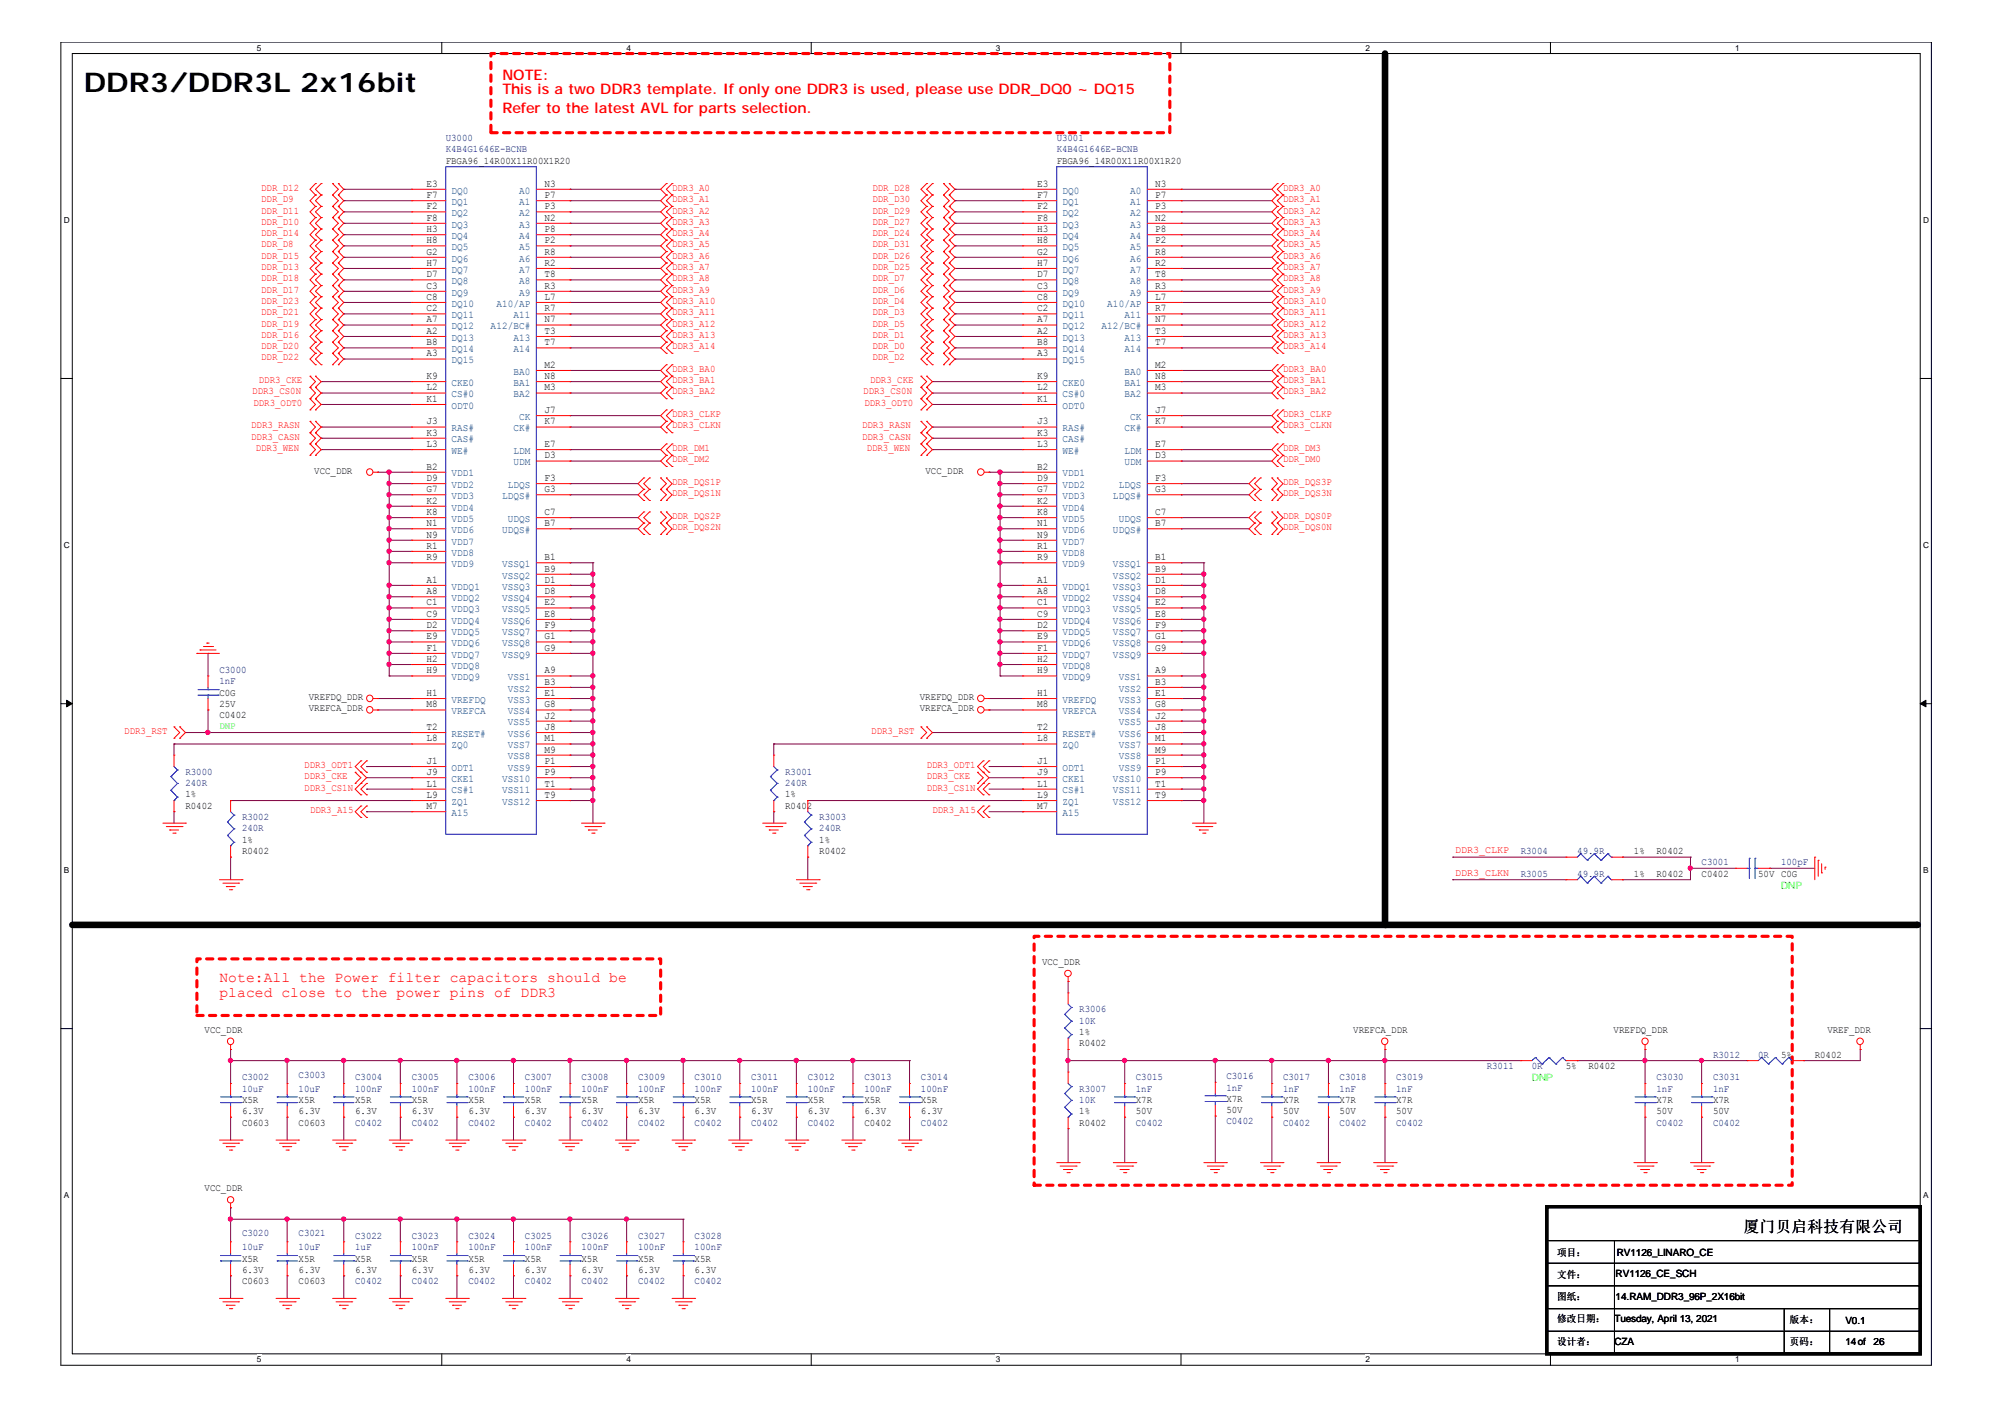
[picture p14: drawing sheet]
<svg xmlns="http://www.w3.org/2000/svg" width="297mm" height="210mm" viewBox="0 0 297 210" stroke-linecap="round" stroke-linejoin="round" font-family="sans-serif">
<defs><g id="words">
<text font-size="4" x="12.4" y="13.6">DDR3/DDR3L 2x16bit</text>
<text font-size="2.3" x="258.3" y="182.4">厦门贝启科技有限公司</text>
<g font-size="2.2" fill="#f00">
<text x="74.4" y="11.8">NOTE:</text>
<text x="74.4" y="16.8">Refer to the latest AVL for parts selection.</text>
<text x="74.4" y="13.9">This is a two DDR3 template. If only one DDR3 is used, please use DDR_DQ0 ~ DQ15</text>
<text x="32.5" y="145.5">Note:All the Power filter capacitors should be</text>
<text x="32.5" y="147.7">placed close to the power pins of DDR3</text>
</g>
<g font-size="1.5" fill="#000080">
<text x="66" y="20.9">U3000</text>
<text x="66" y="22.6">K4B4G1646E-BCNB</text>
<text x="156.5" y="20.9">U3001</text>
<text x="156.5" y="22.6">K4B4G1646E-BCNB</text>
<text x="32.5" y="99.7">C3000</text>
<text x="32.5" y="101.4">1nF</text>
<text x="27.5" y="114.8">R3000</text>
<text x="27.5" y="116.4">240R</text>
<text x="116.3" y="114.8">R3001</text>
<text x="116.3" y="116.4">240R</text>
<text x="35.9" y="121.5">R3002</text>
<text x="35.9" y="123.2">240R</text>
<text x="121.4" y="121.5">R3003</text>
<text x="121.4" y="123.2">240R</text>
<text x="225.3" y="129.9">R3005</text>
<text x="225.3" y="126.5">R3004</text>
<text x="233.7" y="129.9">49.9R</text>
<text x="233.7" y="126.5">49.9R</text>
<text x="252.1" y="128.2">C3001</text>
<text x="263.9" y="128.2">100pF</text>
<text x="159.9" y="150">R3006</text>
<text x="159.9" y="151.7">10K</text>
<text x="35.9" y="160">C3002</text>
<text x="35.9" y="161.7">10uF</text>
<text x="44.2" y="159.7">C3003</text>
<text x="44.2" y="161.7">10uF</text>
<text x="52.6" y="160">C3004</text>
<text x="52.6" y="161.7">100nF</text>
<text x="61" y="160">C3005</text>
<text x="61" y="161.7">100nF</text>
<text x="69.4" y="160">C3006</text>
<text x="69.4" y="161.7">100nF</text>
<text x="77.8" y="160">C3007</text>
<text x="77.8" y="161.7">100nF</text>
<text x="86.1" y="160">C3008</text>
<text x="86.1" y="161.7">100nF</text>
<text x="94.5" y="160">C3009</text>
<text x="94.5" y="161.7">100nF</text>
<text x="102.9" y="160">C3010</text>
<text x="102.9" y="161.7">100nF</text>
<text x="111.3" y="160">C3011</text>
<text x="111.3" y="161.7">100nF</text>
<text x="119.7" y="160">C3012</text>
<text x="119.7" y="161.7">100nF</text>
<text x="128.1" y="160">C3013</text>
<text x="128.1" y="161.7">100nF</text>
<text x="136.4" y="160">C3014</text>
<text x="136.4" y="161.7">100nF</text>
<text x="159.9" y="161.7">R3007</text>
<text x="168.3" y="160">C3015</text>
<text x="168.3" y="161.7">1nF</text>
<text x="181.7" y="159.9">C3016</text>
<text x="181.7" y="161.6">1nF</text>
<text x="190.1" y="160">C3017</text>
<text x="190.1" y="161.7">1nF</text>
<text x="198.5" y="160">C3018</text>
<text x="198.5" y="161.7">1nF</text>
<text x="206.8" y="160">C3019</text>
<text x="206.8" y="161.7">1nF</text>
<text x="220.3" y="158.3">R3011</text>
<text x="226.9" y="158.3">0R</text>
<text x="245.4" y="160">C3030</text>
<text x="245.4" y="161.7">1nF</text>
<text x="253.8" y="160">C3031</text>
<text x="253.8" y="161.7">1nF</text>
<text x="253.8" y="156.7">R3012</text>
<text x="260.5" y="156.7">0R</text>
<text x="52.6" y="166.7">C0402</text>
<text x="61" y="166.7">C0402</text>
<text x="69.4" y="166.7">C0402</text>
<text x="77.8" y="166.7">C0402</text>
<text x="86.1" y="166.7">C0402</text>
<text x="94.5" y="166.7">C0402</text>
<text x="102.9" y="166.7">C0402</text>
<text x="111.3" y="166.7">C0402</text>
<text x="119.7" y="166.7">C0402</text>
<text x="136.4" y="166.7">C0402</text>
<text x="159.9" y="163.4">10K</text>
<text x="168.3" y="166.7">C0402</text>
<text x="181.7" y="166.6">C0402</text>
<text x="190.1" y="166.7">C0402</text>
<text x="198.5" y="166.7">C0402</text>
<text x="206.8" y="166.7">C0402</text>
<text x="245.4" y="166.7">C0402</text>
<text x="253.8" y="166.7">C0402</text>
<text x="35.9" y="183.1">C3020</text>
<text x="35.9" y="185.2">10uF</text>
<text x="44.2" y="183.1">C3021</text>
<text x="44.2" y="185.2">10uF</text>
<text x="52.6" y="183.5">C3022</text>
<text x="52.6" y="185.2">1uF</text>
<text x="61" y="183.5">C3023</text>
<text x="61" y="185.2">100nF</text>
<text x="69.4" y="183.5">C3024</text>
<text x="69.4" y="185.2">100nF</text>
<text x="77.8" y="183.5">C3025</text>
<text x="77.8" y="185.2">100nF</text>
<text x="86.1" y="183.5">C3026</text>
<text x="86.1" y="185.2">100nF</text>
<text x="94.5" y="183.5">C3027</text>
<text x="94.5" y="185.2">100nF</text>
<text x="102.9" y="183.5">C3028</text>
<text x="102.9" y="185.2">100nF</text>
<text x="52.6" y="190.2">C0402</text>
<text x="61" y="190.2">C0402</text>
<text x="69.4" y="190.2">C0402</text>
<text x="77.8" y="190.2">C0402</text>
<text x="86.1" y="190.2">C0402</text>
<text x="94.5" y="190.2">C0402</text>
<text x="102.9" y="190.2">C0402</text>
</g>
<g font-size="1.5" fill="#f00">
<text x="38.7" y="29.9">DDR_D9</text>
<text x="38.7" y="28.3">DDR_D12</text>
<text x="99.6" y="28.3">DDR3_A0</text>
<text x="99.6" y="29.9">DDR3_A1</text>
<text x="129.2" y="28.3">DDR_D28</text>
<text x="129.2" y="29.9">DDR_D30</text>
<text x="190.1" y="28.3">DDR3_A0</text>
<text x="190.1" y="29.9">DDR3_A1</text>
<text x="38.7" y="31.6">DDR_D11</text>
<text x="38.7" y="35">DDR_D14</text>
<text x="38.7" y="33.3">DDR_D10</text>
<text x="99.6" y="33.3">DDR3_A3</text>
<text x="99.6" y="31.6">DDR3_A2</text>
<text x="99.6" y="35">DDR3_A4</text>
<text x="129.2" y="31.6">DDR_D29</text>
<text x="129.2" y="33.3">DDR_D27</text>
<text x="129.2" y="35">DDR_D24</text>
<text x="190.1" y="33.3">DDR3_A3</text>
<text x="190.1" y="31.6">DDR3_A2</text>
<text x="190.1" y="35">DDR3_A4</text>
<text x="38.7" y="40">DDR_D13</text>
<text x="38.7" y="36.6">DDR_D8</text>
<text x="38.7" y="38.3">DDR_D15</text>
<text x="38.7" y="41.7">DDR_D18</text>
<text x="99.6" y="36.6">DDR3_A5</text>
<text x="99.6" y="40">DDR3_A7</text>
<text x="99.6" y="38.3">DDR3_A6</text>
<text x="99.6" y="41.7">DDR3_A8</text>
<text x="129.2" y="41.7">DDR_D7</text>
<text x="129.2" y="40">DDR_D25</text>
<text x="129.2" y="36.6">DDR_D31</text>
<text x="129.2" y="38.3">DDR_D26</text>
<text x="190.1" y="36.6">DDR3_A5</text>
<text x="190.1" y="40">DDR3_A7</text>
<text x="190.1" y="38.3">DDR3_A6</text>
<text x="190.1" y="41.7">DDR3_A8</text>
<text x="38.7" y="46.7">DDR_D21</text>
<text x="38.7" y="43.4">DDR_D17</text>
<text x="38.7" y="45">DDR_D23</text>
<text x="99.6" y="43.4">DDR3_A9</text>
<text x="99.6" y="46.7">DDR3_A11</text>
<text x="99.6" y="45">DDR3_A10</text>
<text x="129.2" y="46.7">DDR_D3</text>
<text x="129.2" y="45">DDR_D4</text>
<text x="129.2" y="43.4">DDR_D6</text>
<text x="190.1" y="43.4">DDR3_A9</text>
<text x="190.1" y="46.7">DDR3_A11</text>
<text x="190.1" y="45">DDR3_A10</text>
<text x="38.7" y="53.4">DDR_D22</text>
<text x="38.7" y="51.7">DDR_D20</text>
<text x="38.7" y="48.4">DDR_D19</text>
<text x="38.7" y="50.1">DDR_D16</text>
<text x="99.6" y="51.7">DDR3_A14</text>
<text x="99.6" y="50.1">DDR3_A13</text>
<text x="99.6" y="48.4">DDR3_A12</text>
<text x="129.2" y="50.1">DDR_D1</text>
<text x="129.2" y="51.7">DDR_D0</text>
<text x="129.2" y="53.4">DDR_D2</text>
<text x="129.2" y="48.4">DDR_D5</text>
<text x="190.1" y="51.7">DDR3_A14</text>
<text x="190.1" y="50.1">DDR3_A13</text>
<text x="190.1" y="48.4">DDR3_A12</text>
<text x="37.4" y="58.4">DDR3_CS0N</text>
<text x="38.4" y="56.8">DDR3_CKE</text>
<text x="99.6" y="55.1">DDR3_BA0</text>
<text x="99.6" y="58.4">DDR3_BA2</text>
<text x="99.6" y="56.8">DDR3_BA1</text>
<text x="127.9" y="58.4">DDR3_CS0N</text>
<text x="128.9" y="56.8">DDR3_CKE</text>
<text x="190.1" y="55.1">DDR3_BA0</text>
<text x="190.1" y="58.4">DDR3_BA2</text>
<text x="190.1" y="56.8">DDR3_BA1</text>
<text x="37.2" y="63.5">DDR3_RASN</text>
<text x="37.2" y="65.2">DDR3_CASN</text>
<text x="37.5" y="60.1">DDR3_ODT0</text>
<text x="99.6" y="63.5">DDR3_CLKN</text>
<text x="99.6" y="61.8">DDR3_CLKP</text>
<text x="127.7" y="63.5">DDR3_RASN</text>
<text x="127.7" y="65.2">DDR3_CASN</text>
<text x="128.1" y="60.1">DDR3_ODT0</text>
<text x="190.1" y="63.5">DDR3_CLKN</text>
<text x="190.1" y="61.8">DDR3_CLKP</text>
<text x="37.9" y="66.8">DDR3_WEN</text>
<text x="99.6" y="71.9">DDR_DQS1P</text>
<text x="99.6" y="66.8">DDR_DM1</text>
<text x="99.6" y="68.5">DDR_DM2</text>
<text x="128.4" y="66.8">DDR3_WEN</text>
<text x="190.1" y="71.9">DDR_DQS3P</text>
<text x="190.1" y="66.8">DDR_DM3</text>
<text x="190.1" y="68.5">DDR_DM0</text>
<text x="99.6" y="73.5">DDR_DQS1N</text>
<text x="99.6" y="76.9">DDR_DQS2P</text>
<text x="190.1" y="73.5">DDR_DQS3N</text>
<text x="190.1" y="76.9">DDR_DQS0P</text>
<text x="99.6" y="78.5">DDR_DQS2N</text>
<text x="190.1" y="78.5">DDR_DQS0N</text>
<text x="18.4" y="108.7">DDR3_RST</text>
<text x="45.1" y="113.8">DDR3_ODT1</text>
<text x="129.1" y="108.7">DDR3_RST</text>
<text x="137.3" y="113.8">DDR3_ODT1</text>
<text x="45.1" y="117.1">DDR3_CS1N</text>
<text x="45.1" y="115.5">DDR3_CKE</text>
<text x="137.3" y="117.1">DDR3_CS1N</text>
<text x="137.3" y="115.5">DDR3_CKE</text>
<text x="45.9" y="120.5">DDR3_A15</text>
<text x="138.1" y="120.5">DDR3_A15</text>
<text x="215.6" y="126.4">DDR3_CLKP</text>
<text x="215.6" y="129.8">DDR3_CLKN</text>
</g>
<g font-size="1.5">
<text x="63.2" y="27.7">E3</text>
<text x="63.2" y="29.4">F7</text>
<text x="66" y="24.2">FBGA96_14R00X11R00X1R20</text>
<text x="80.6" y="27.7">N3</text>
<text x="80.6" y="29.4">P7</text>
<text x="153.7" y="27.7">E3</text>
<text x="153.7" y="29.4">F7</text>
<text x="156.5" y="24.2">FBGA96_14R00X11R00X1R20</text>
<text x="171.2" y="27.7">N3</text>
<text x="171.2" y="29.4">P7</text>
<text x="63.2" y="31">F2</text>
<text x="63.2" y="32.7">F8</text>
<text x="63.2" y="34.4">H3</text>
<text x="80.6" y="31">P3</text>
<text x="80.6" y="32.7">N2</text>
<text x="80.6" y="34.4">P8</text>
<text x="153.7" y="31">F2</text>
<text x="153.7" y="32.7">F8</text>
<text x="153.7" y="34.4">H3</text>
<text x="171.2" y="31">P3</text>
<text x="171.2" y="32.7">N2</text>
<text x="171.2" y="34.4">P8</text>
<text x="63.2" y="36">H8</text>
<text x="63.2" y="37.7">G2</text>
<text x="63.2" y="39.4">H7</text>
<text x="63.2" y="41.1">D7</text>
<text x="80.6" y="36">P2</text>
<text x="80.6" y="37.7">R8</text>
<text x="80.6" y="39.4">R2</text>
<text x="80.6" y="41.1">T8</text>
<text x="153.7" y="36">H8</text>
<text x="153.7" y="37.7">G2</text>
<text x="153.7" y="39.4">H7</text>
<text x="153.7" y="41.1">D7</text>
<text x="171.2" y="36">P2</text>
<text x="171.2" y="37.7">R8</text>
<text x="171.2" y="39.4">R2</text>
<text x="171.2" y="41.1">T8</text>
<text x="63.2" y="42.8">C3</text>
<text x="63.2" y="44.4">C8</text>
<text x="63.2" y="46.1">C2</text>
<text x="63.2" y="47.8">A7</text>
<text x="80.6" y="42.8">R3</text>
<text x="80.6" y="44.4">L7</text>
<text x="80.6" y="46.1">R7</text>
<text x="80.6" y="47.8">N7</text>
<text x="153.7" y="42.8">C3</text>
<text x="153.7" y="44.4">C8</text>
<text x="153.7" y="46.1">C2</text>
<text x="153.7" y="47.8">A7</text>
<text x="171.2" y="42.8">R3</text>
<text x="171.2" y="44.4">L7</text>
<text x="171.2" y="46.1">R7</text>
<text x="171.2" y="47.8">N7</text>
<text x="63.2" y="49.5">A2</text>
<text x="63.2" y="51.2">B8</text>
<text x="63.2" y="52.8">A3</text>
<text x="80.6" y="49.5">T3</text>
<text x="80.6" y="51.2">T7</text>
<text x="153.7" y="49.5">A2</text>
<text x="153.7" y="51.2">B8</text>
<text x="153.7" y="52.8">A3</text>
<text x="171.2" y="49.5">T3</text>
<text x="171.2" y="51.2">T7</text>
<text x="63.2" y="56.1">K9</text>
<text x="63.2" y="57.8">L2</text>
<text x="63.2" y="59.5">K1</text>
<text x="80.6" y="54.5">M2</text>
<text x="80.6" y="56.1">N8</text>
<text x="80.6" y="57.8">M3</text>
<text x="153.7" y="56.1">K9</text>
<text x="153.7" y="57.8">L2</text>
<text x="153.7" y="59.5">K1</text>
<text x="171.2" y="54.5">M2</text>
<text x="171.2" y="56.1">N8</text>
<text x="171.2" y="57.8">M3</text>
<text x="63.2" y="62.9">J3</text>
<text x="63.2" y="64.5">K3</text>
<text x="80.6" y="61.2">J7</text>
<text x="80.6" y="62.9">K7</text>
<text x="153.7" y="62.9">J3</text>
<text x="153.7" y="64.5">K3</text>
<text x="171.2" y="61.2">J7</text>
<text x="171.2" y="62.9">K7</text>
<text x="46.6" y="70.2">VCC_DDR</text>
<text x="63.2" y="66.2">L3</text>
<text x="63.2" y="69.6">B2</text>
<text x="63.2" y="71.3">D9</text>
<text x="80.6" y="66.2">E7</text>
<text x="80.6" y="67.9">D3</text>
<text x="80.6" y="71.3">F3</text>
<text x="137.1" y="70.2">VCC_DDR</text>
<text x="153.7" y="66.2">L3</text>
<text x="153.7" y="69.6">B2</text>
<text x="153.7" y="71.3">D9</text>
<text x="171.2" y="66.2">E7</text>
<text x="171.2" y="67.9">D3</text>
<text x="171.2" y="71.3">F3</text>
<text x="63.2" y="72.9">G7</text>
<text x="63.2" y="74.6">K2</text>
<text x="63.2" y="76.3">K8</text>
<text x="63.2" y="77.9">N1</text>
<text x="80.6" y="72.9">G3</text>
<text x="80.6" y="76.3">C7</text>
<text x="80.6" y="77.9">B7</text>
<text x="153.7" y="72.9">G7</text>
<text x="153.7" y="74.6">K2</text>
<text x="153.7" y="76.3">K8</text>
<text x="153.7" y="77.9">N1</text>
<text x="171.2" y="72.9">G3</text>
<text x="171.2" y="76.3">C7</text>
<text x="171.2" y="77.9">B7</text>
<text x="63.2" y="79.6">N9</text>
<text x="63.2" y="81.3">R1</text>
<text x="63.2" y="83">R9</text>
<text x="80.6" y="83">B1</text>
<text x="153.7" y="79.6">N9</text>
<text x="153.7" y="81.3">R1</text>
<text x="153.7" y="83">R9</text>
<text x="171.2" y="83">B1</text>
<text x="63.2" y="86.3">A1</text>
<text x="63.2" y="88">A8</text>
<text x="63.2" y="89.7">C1</text>
<text x="80.6" y="84.7">B9</text>
<text x="80.6" y="86.3">D1</text>
<text x="80.6" y="88">D8</text>
<text x="80.6" y="89.7">E2</text>
<text x="153.7" y="86.3">A1</text>
<text x="153.7" y="88">A8</text>
<text x="153.7" y="89.7">C1</text>
<text x="171.2" y="84.7">B9</text>
<text x="171.2" y="86.3">D1</text>
<text x="171.2" y="88">D8</text>
<text x="171.2" y="89.7">E2</text>
<text x="63.2" y="91.4">C9</text>
<text x="63.2" y="93.1">D2</text>
<text x="63.2" y="94.7">E9</text>
<text x="80.6" y="91.4">E8</text>
<text x="80.6" y="93.1">F9</text>
<text x="80.6" y="94.7">G1</text>
<text x="153.7" y="91.4">C9</text>
<text x="153.7" y="93.1">D2</text>
<text x="153.7" y="94.7">E9</text>
<text x="171.2" y="91.4">E8</text>
<text x="171.2" y="93.1">F9</text>
<text x="171.2" y="94.7">G1</text>
<text x="63.2" y="96.4">F1</text>
<text x="63.2" y="98.1">H2</text>
<text x="63.2" y="99.8">H9</text>
<text x="80.6" y="99.8">A9</text>
<text x="80.6" y="101.4">B3</text>
<text x="80.6" y="96.4">G9</text>
<text x="153.7" y="96.4">F1</text>
<text x="153.7" y="98.1">H2</text>
<text x="153.7" y="99.8">H9</text>
<text x="171.2" y="99.8">A9</text>
<text x="171.2" y="101.4">B3</text>
<text x="171.2" y="96.4">G9</text>
<text x="32.5" y="106.4">C0402</text>
<text x="32.5" y="103.1">C0G</text>
<text x="32.5" y="104.7">25V</text>
<text x="45.8" y="103.7">VREFDQ_DDR</text>
<text x="45.8" y="105.4">VREFCA_DDR</text>
<text x="63.2" y="103.1">H1</text>
<text x="63.2" y="104.8">M8</text>
<text x="80.6" y="104.8">G8</text>
<text x="80.6" y="106.4">J2</text>
<text x="80.6" y="103.1">E1</text>
<text x="136.3" y="103.7">VREFDQ_DDR</text>
<text x="136.3" y="105.4">VREFCA_DDR</text>
<text x="153.7" y="103.1">H1</text>
<text x="153.7" y="104.8">M8</text>
<text x="171.2" y="104.8">G8</text>
<text x="171.2" y="106.4">J2</text>
<text x="171.2" y="103.1">E1</text>
<text x="63.2" y="113.2">J1</text>
<text x="63.2" y="109.8">L8</text>
<text x="63.2" y="108.1">T2</text>
<text x="80.6" y="108.1">J8</text>
<text x="80.6" y="109.8">M1</text>
<text x="80.6" y="111.5">M9</text>
<text x="80.6" y="113.2">P1</text>
<text x="153.7" y="113.2">J1</text>
<text x="153.7" y="109.8">L8</text>
<text x="153.7" y="108.1">T2</text>
<text x="171.2" y="108.1">J8</text>
<text x="171.2" y="109.8">M1</text>
<text x="171.2" y="111.5">M9</text>
<text x="171.2" y="113.2">P1</text>
<text x="27.5" y="119.8">R0402</text>
<text x="27.5" y="118.1">1%</text>
<text x="63.2" y="114.8">J9</text>
<text x="63.2" y="116.5">L1</text>
<text x="63.2" y="118.2">L9</text>
<text x="63.2" y="119.9">M7</text>
<text x="80.6" y="114.8">P9</text>
<text x="80.6" y="116.5">T1</text>
<text x="80.6" y="118.2">T9</text>
<text x="116.3" y="119.8">R0402</text>
<text x="116.3" y="118.1">1%</text>
<text x="153.7" y="114.8">J9</text>
<text x="153.7" y="116.5">L1</text>
<text x="153.7" y="118.2">L9</text>
<text x="153.7" y="119.9">M7</text>
<text x="171.2" y="114.8">P9</text>
<text x="171.2" y="116.5">T1</text>
<text x="171.2" y="118.2">T9</text>
<text x="35.9" y="124.8">1%</text>
<text x="121.4" y="124.8">1%</text>
<text x="35.9" y="126.5">R0402</text>
<text x="121.4" y="126.5">R0402</text>
<text x="242.1" y="129.9">1%</text>
<text x="242.1" y="126.5">1%</text>
<text x="245.4" y="129.9">R0402</text>
<text x="245.4" y="126.5">R0402</text>
<text x="252.1" y="129.9">C0402</text>
<text x="260.5" y="129.9">50V C0G</text>
<text x="154.4" y="142.9">VCC_DDR</text>
<text x="30.3" y="153">VCC_DDR</text>
<text x="159.9" y="155">R0402</text>
<text x="159.9" y="153.3">1%</text>
<text x="200.5" y="153">VREFCA_DDR</text>
<text x="239.1" y="153">VREFDQ_DDR</text>
<text x="270.7" y="153">VREF_DDR</text>
<text x="232" y="158.3">5%</text>
<text x="235.3" y="158.3">R0402</text>
<text x="263.9" y="156.7">5%</text>
<text x="268.9" y="156.7">R0402</text>
<text x="35.9" y="166.7">C0603</text>
<text x="35.9" y="163.4">X5R</text>
<text x="35.9" y="165.1">6.3V</text>
<text x="44.2" y="166.7">C0603</text>
<text x="44.2" y="163.4">X5R</text>
<text x="44.2" y="165.1">6.3V</text>
<text x="52.6" y="163.4">X5R</text>
<text x="52.6" y="165.1">6.3V</text>
<text x="61" y="163.4">X5R</text>
<text x="61" y="165.1">6.3V</text>
<text x="69.4" y="163.4">X5R</text>
<text x="69.4" y="165.1">6.3V</text>
<text x="77.8" y="163.4">X5R</text>
<text x="77.8" y="165.1">6.3V</text>
<text x="86.1" y="163.4">X5R</text>
<text x="86.1" y="165.1">6.3V</text>
<text x="94.5" y="163.4">X5R</text>
<text x="94.5" y="165.1">6.3V</text>
<text x="102.9" y="163.4">X5R</text>
<text x="102.9" y="165.1">6.3V</text>
<text x="111.3" y="163.4">X5R</text>
<text x="111.3" y="165.1">6.3V</text>
<text x="119.7" y="163.4">X5R</text>
<text x="119.7" y="165.1">6.3V</text>
<text x="128.1" y="166.7">C0402</text>
<text x="128.1" y="163.4">X5R</text>
<text x="128.1" y="165.1">6.3V</text>
<text x="136.4" y="163.4">X5R</text>
<text x="136.4" y="165.1">6.3V</text>
<text x="159.9" y="166.7">R0402</text>
<text x="159.9" y="165.1">1%</text>
<text x="168.3" y="163.4">X7R</text>
<text x="168.3" y="165.1">50V</text>
<text x="181.7" y="163.2">X7R</text>
<text x="181.7" y="164.9">50V</text>
<text x="190.1" y="163.4">X7R</text>
<text x="190.1" y="165.1">50V</text>
<text x="198.5" y="163.4">X7R</text>
<text x="198.5" y="165.1">50V</text>
<text x="206.8" y="163.4">X7R</text>
<text x="206.8" y="165.1">50V</text>
<text x="245.4" y="163.4">X7R</text>
<text x="245.4" y="165.1">50V</text>
<text x="253.8" y="163.4">X7R</text>
<text x="253.8" y="165.1">50V</text>
<text x="30.3" y="176.5">VCC_DDR</text>
<text x="230.7" y="186">项目：</text>
<text x="239.5" y="186">RV1126_LINARO_CE</text>
<text x="35.9" y="190.2">C0603</text>
<text x="35.9" y="186.9">X5R</text>
<text x="35.9" y="188.5">6.3V</text>
<text x="44.2" y="190.2">C0603</text>
<text x="44.2" y="186.9">X5R</text>
<text x="44.2" y="188.5">6.3V</text>
<text x="52.6" y="186.9">X5R</text>
<text x="52.6" y="188.5">6.3V</text>
<text x="61" y="186.9">X5R</text>
<text x="61" y="188.5">6.3V</text>
<text x="69.4" y="186.9">X5R</text>
<text x="69.4" y="188.5">6.3V</text>
<text x="77.8" y="186.9">X5R</text>
<text x="77.8" y="188.5">6.3V</text>
<text x="86.1" y="186.9">X5R</text>
<text x="86.1" y="188.5">6.3V</text>
<text x="94.5" y="186.9">X5R</text>
<text x="94.5" y="188.5">6.3V</text>
<text x="102.9" y="186.9">X5R</text>
<text x="102.9" y="188.5">6.3V</text>
<text x="230.7" y="189.3">文件：</text>
<text x="239.4" y="189.2">RV1126_CE_SCH</text>
<text x="230.7" y="195.8">修改日期：</text>
<text x="230.7" y="192.5">图纸：</text>
<text x="239.2" y="195.8">Tuesday, April 13, 2021</text>
<text x="239.4" y="192.5">14.RAM_DDR3_96P_2X16bit</text>
<text x="265.2" y="196">版本：</text>
<text x="273.4" y="196.2">V0.1</text>
<text x="230.7" y="199.2">设计者：</text>
<text x="239.2" y="199.2">CZA</text>
<text x="265.2" y="199.2">页码：</text>
<text x="273.4" y="199.2">14of</text>
<text x="277.6" y="199.2">26</text>
</g>
<g font-size="1.5" fill="#004080">
<text x="66.9" y="28.7">DQ0</text>
<text x="76.9" y="28.7">A0</text>
<text x="157.4" y="28.7">DQ0</text>
<text x="167.4" y="28.7">A0</text>
<text x="66.9" y="30.4">DQ1</text>
<text x="66.9" y="32">DQ2</text>
<text x="66.9" y="33.7">DQ3</text>
<text x="66.9" y="35.4">DQ4</text>
<text x="76.9" y="30.4">A1</text>
<text x="76.9" y="32">A2</text>
<text x="76.9" y="33.7">A3</text>
<text x="76.9" y="35.4">A4</text>
<text x="157.4" y="30.4">DQ1</text>
<text x="157.4" y="32">DQ2</text>
<text x="157.4" y="33.7">DQ3</text>
<text x="157.4" y="35.4">DQ4</text>
<text x="167.4" y="30.4">A1</text>
<text x="167.4" y="32">A2</text>
<text x="167.4" y="33.7">A3</text>
<text x="167.4" y="35.4">A4</text>
<text x="66.9" y="37.1">DQ5</text>
<text x="66.9" y="38.7">DQ6</text>
<text x="66.9" y="40.4">DQ7</text>
<text x="76.9" y="37.1">A5</text>
<text x="76.9" y="38.7">A6</text>
<text x="76.9" y="40.4">A7</text>
<text x="157.4" y="37.1">DQ5</text>
<text x="157.4" y="38.7">DQ6</text>
<text x="157.4" y="40.4">DQ7</text>
<text x="167.4" y="37.1">A5</text>
<text x="167.4" y="38.7">A6</text>
<text x="167.4" y="40.4">A7</text>
<text x="66.9" y="42.1">DQ8</text>
<text x="66.9" y="43.8">DQ9</text>
<text x="66.9" y="45.4">DQ10</text>
<text x="66.9" y="47.1">DQ11</text>
<text x="73.5" y="45.4">A10/AP</text>
<text x="76.1" y="47.1">A11</text>
<text x="76.9" y="42.1">A8</text>
<text x="76.9" y="43.8">A9</text>
<text x="157.4" y="42.1">DQ8</text>
<text x="157.4" y="43.8">DQ9</text>
<text x="157.4" y="45.4">DQ10</text>
<text x="157.4" y="47.1">DQ11</text>
<text x="164" y="45.4">A10/AP</text>
<text x="166.6" y="47.1">A11</text>
<text x="167.4" y="42.1">A8</text>
<text x="167.4" y="43.8">A9</text>
<text x="66.9" y="48.8">DQ12</text>
<text x="66.9" y="50.5">DQ13</text>
<text x="66.9" y="52.2">DQ14</text>
<text x="66.9" y="53.8">DQ15</text>
<text x="72.7" y="48.8">A12/BC#</text>
<text x="76.1" y="50.5">A13</text>
<text x="76.1" y="52.2">A14</text>
<text x="157.4" y="48.8">DQ12</text>
<text x="157.4" y="50.5">DQ13</text>
<text x="157.4" y="52.2">DQ14</text>
<text x="157.4" y="53.8">DQ15</text>
<text x="163.2" y="48.8">A12/BC#</text>
<text x="166.6" y="50.5">A13</text>
<text x="166.6" y="52.2">A14</text>
<text x="66.9" y="57.2">CKE0</text>
<text x="66.9" y="58.9">CS#0</text>
<text x="76.1" y="55.5">BA0</text>
<text x="76.1" y="57.2">BA1</text>
<text x="76.1" y="58.9">BA2</text>
<text x="157.4" y="57.2">CKE0</text>
<text x="157.4" y="58.9">CS#0</text>
<text x="166.6" y="55.5">BA0</text>
<text x="166.6" y="57.2">BA1</text>
<text x="166.6" y="58.9">BA2</text>
<text x="66.9" y="60.6">ODT0</text>
<text x="66.9" y="63.9">RAS#</text>
<text x="66.9" y="65.5">CAS#</text>
<text x="76.1" y="63.9">CK#</text>
<text x="76.9" y="62.2">CK</text>
<text x="157.4" y="60.6">ODT0</text>
<text x="157.4" y="63.9">RAS#</text>
<text x="157.4" y="65.5">CAS#</text>
<text x="166.6" y="63.9">CK#</text>
<text x="167.4" y="62.2">CK</text>
<text x="66.9" y="67.2">WE#</text>
<text x="66.9" y="70.6">VDD1</text>
<text x="76.1" y="67.2">LDM</text>
<text x="76.1" y="68.9">UDM</text>
<text x="157.4" y="67.2">WE#</text>
<text x="157.4" y="70.6">VDD1</text>
<text x="166.6" y="67.2">LDM</text>
<text x="166.6" y="68.9">UDM</text>
<text x="66.9" y="72.3">VDD2</text>
<text x="66.9" y="73.9">VDD3</text>
<text x="66.9" y="75.6">VDD4</text>
<text x="66.9" y="77.3">VDD5</text>
<text x="74.4" y="73.9">LDQS#</text>
<text x="75.2" y="72.3">LDQS</text>
<text x="75.2" y="77.3">UDQS</text>
<text x="157.4" y="72.3">VDD2</text>
<text x="157.4" y="73.9">VDD3</text>
<text x="157.4" y="75.6">VDD4</text>
<text x="157.4" y="77.3">VDD5</text>
<text x="164.9" y="73.9">LDQS#</text>
<text x="165.7" y="72.3">LDQS</text>
<text x="165.7" y="77.3">UDQS</text>
<text x="66.9" y="79">VDD6</text>
<text x="66.9" y="80.7">VDD7</text>
<text x="66.9" y="82.3">VDD8</text>
<text x="74.4" y="79">UDQS#</text>
<text x="157.4" y="79">VDD6</text>
<text x="157.4" y="80.7">VDD7</text>
<text x="157.4" y="82.3">VDD8</text>
<text x="164.9" y="79">UDQS#</text>
<text x="66.9" y="87.3">VDDQ1</text>
<text x="66.9" y="89">VDDQ2</text>
<text x="66.9" y="84">VDD9</text>
<text x="74.4" y="84">VSSQ1</text>
<text x="74.4" y="85.7">VSSQ2</text>
<text x="74.4" y="87.3">VSSQ3</text>
<text x="74.4" y="89">VSSQ4</text>
<text x="157.4" y="87.3">VDDQ1</text>
<text x="157.4" y="89">VDDQ2</text>
<text x="157.4" y="84">VDD9</text>
<text x="164.9" y="84">VSSQ1</text>
<text x="164.9" y="85.7">VSSQ2</text>
<text x="164.9" y="87.3">VSSQ3</text>
<text x="164.9" y="89">VSSQ4</text>
<text x="66.9" y="90.7">VDDQ3</text>
<text x="66.9" y="92.4">VDDQ4</text>
<text x="66.9" y="94.1">VDDQ5</text>
<text x="66.9" y="95.7">VDDQ6</text>
<text x="74.4" y="90.7">VSSQ5</text>
<text x="74.4" y="92.4">VSSQ6</text>
<text x="74.4" y="94.1">VSSQ7</text>
<text x="74.4" y="95.7">VSSQ8</text>
<text x="157.4" y="90.7">VDDQ3</text>
<text x="157.4" y="92.4">VDDQ4</text>
<text x="157.4" y="94.1">VDDQ5</text>
<text x="157.4" y="95.7">VDDQ6</text>
<text x="164.9" y="90.7">VSSQ5</text>
<text x="164.9" y="92.4">VSSQ6</text>
<text x="164.9" y="94.1">VSSQ7</text>
<text x="164.9" y="95.7">VSSQ8</text>
<text x="66.9" y="97.4">VDDQ7</text>
<text x="66.9" y="99.1">VDDQ8</text>
<text x="66.9" y="100.8">VDDQ9</text>
<text x="74.4" y="97.4">VSSQ9</text>
<text x="75.2" y="100.8">VSS1</text>
<text x="157.4" y="97.4">VDDQ7</text>
<text x="157.4" y="99.1">VDDQ8</text>
<text x="157.4" y="100.8">VDDQ9</text>
<text x="164.9" y="97.4">VSSQ9</text>
<text x="165.7" y="100.8">VSS1</text>
<text x="66.9" y="104.1">VREFDQ</text>
<text x="66.9" y="105.8">VREFCA</text>
<text x="75.2" y="102.5">VSS2</text>
<text x="75.2" y="105.8">VSS4</text>
<text x="75.2" y="107.5">VSS5</text>
<text x="75.2" y="104.1">VSS3</text>
<text x="157.4" y="104.1">VREFDQ</text>
<text x="157.4" y="105.8">VREFCA</text>
<text x="165.7" y="102.5">VSS2</text>
<text x="165.7" y="105.8">VSS4</text>
<text x="165.7" y="107.5">VSS5</text>
<text x="165.7" y="104.1">VSS3</text>
<text x="66.9" y="110.8">ZQ0</text>
<text x="66.9" y="109.1">RESET#</text>
<text x="75.2" y="109.1">VSS6</text>
<text x="75.2" y="110.8">VSS7</text>
<text x="75.2" y="112.5">VSS8</text>
<text x="157.4" y="110.8">ZQ0</text>
<text x="157.4" y="109.1">RESET#</text>
<text x="165.7" y="109.1">VSS6</text>
<text x="165.7" y="110.8">VSS7</text>
<text x="165.7" y="112.5">VSS8</text>
<text x="66.9" y="114.2">ODT1</text>
<text x="66.9" y="115.8">CKE1</text>
<text x="66.9" y="117.5">CS#1</text>
<text x="66.9" y="119.2">ZQ1</text>
<text x="74.4" y="115.8">VSS10</text>
<text x="74.4" y="117.5">VSS11</text>
<text x="74.4" y="119.2">VSS12</text>
<text x="75.2" y="114.2">VSS9</text>
<text x="157.4" y="114.2">ODT1</text>
<text x="157.4" y="115.8">CKE1</text>
<text x="157.4" y="117.5">CS#1</text>
<text x="157.4" y="119.2">ZQ1</text>
<text x="164.9" y="115.8">VSS10</text>
<text x="164.9" y="117.5">VSS11</text>
<text x="164.9" y="119.2">VSS12</text>
<text x="165.7" y="114.2">VSS9</text>
<text x="66.9" y="120.9">A15</text>
<text x="157.4" y="120.9">A15</text>
</g>
<g font-size="1.5" fill="#0f0">
<text x="32.5" y="108">DNP</text>
<text x="263.9" y="131.7">DNP</text>
<text x="226.9" y="160.2">DNP</text>
</g>
<g font-size="1.2">
<text x="38.1" y="7.5">5</text>
<text x="92.8" y="7.5">4</text>
<text x="147.5" y="7.5">3</text>
<text x="202.3" y="7.5">2</text>
<text x="257" y="7.5">1</text>
<text x="9.4" y="33.1">D</text>
<text x="284.9" y="33.1">D</text>
<text x="9.4" y="81.2">C</text>
<text x="284.9" y="81.2">C</text>
<text x="9.4" y="129.4">B</text>
<text x="284.9" y="129.4">B</text>
<text x="9.4" y="177.5">A</text>
<text x="284.9" y="177.5">A</text>
<text x="38.1" y="201.8">5</text>
<text x="92.8" y="201.8">4</text>
<text x="147.5" y="201.8">3</text>
<text x="202.3" y="201.8">2</text>
<text x="257" y="201.8">1</text>
</g>
</g></defs>
<path d="M9 6.2h277.1v196h-277.1zM10.7 7.9h273.8v192.6h-273.8z" fill="none" stroke="#000" stroke-width=".15"/>
<g fill="#fff">
<path d="M38.1 6.4h.6v1.4h-.6z"/>
<path d="M38.1 200.7h.6v1.4h-.6z"/>
</g>
<path d="M65.4 6.2v1.7M65.4 200.5v1.7" fill="none" stroke="#000" stroke-width=".15"/>
<g fill="#fff">
<path d="M92.8 6.4h.6v1.4h-.6z"/>
<path d="M92.8 200.7h.6v1.4h-.6z"/>
</g>
<path d="M120.2 6.2v1.7M120.2 200.5v1.7" fill="none" stroke="#000" stroke-width=".15"/>
<g fill="#fff">
<path d="M147.5 6.4h.7v1.4h-.7z"/>
<path d="M147.5 200.7h.7v1.4h-.7z"/>
</g>
<path d="M175 6.2v1.7M175 200.5v1.7" fill="none" stroke="#000" stroke-width=".15"/>
<g fill="#fff">
<path d="M202.3 6.4h.6v1.4h-.6z"/>
<path d="M202.3 200.7h.6v1.4h-.6z"/>
</g>
<path d="M229.7 6.2v1.7M229.7 200.5v1.7" fill="none" stroke="#000" stroke-width=".15"/>
<g fill="#fff">
<path d="M257 6.4h.7v1.4h-.7z"/>
<path d="M257 200.7h.7v1.4h-.7z"/>
<path d="M9.4 31.9h.9v1.4h-.9z"/>
<path d="M284.9 31.9h.9v1.4h-.9z"/>
<path d="M9.4 80.1h.9v1.4h-.9z"/>
<path d="M284.9 80.1h.9v1.4h-.9z"/>
</g>
<path d="M9 56.1h1.7M284.5 56.1h1.7" fill="none" stroke="#000" stroke-width=".15"/>
<g fill="#fff">
<path d="M9.4 128.2h.8v1.4h-.8z"/>
<path d="M284.9 128.2h.8v1.4h-.8z"/>
</g>
<path d="M9 104.2h1.7M284.5 104.2h1.7" fill="none" stroke="#000" stroke-width=".15"/>
<g fill="#000" stroke="#000" stroke-width=".15">
<path d="M9.9 103.7l.8 .5-.8 .5z" fill-rule="evenodd"/>
<path d="M284.5 104.2l.8-.5v1z" fill-rule="evenodd"/>
</g>
<g fill="#fff">
<path d="M9.4 176.4h.8v1.4h-.8z"/>
<path d="M284.9 176.4h.8v1.4h-.8z"/>
</g>
<g fill="none" stroke="#000" stroke-width=".15">
<path d="M9 152.4h1.7M284.5 152.4h1.7M229.2 190.5h55.3M229.2 193.9h55.3M229.2 197.2h55.3M229.2 187.1h55.3M229.2 183.8h55.3M239.2 183.8v16.7M264.3 193.9v6.6M271.1 193.9v6.6M284.5 190.5h.1M284.5 193.9h.1"/>
<path d="M284.5 197.2h.1M284.5 187.1h.1M284.5 183.8h.1M239.2 200.5h.1M264.3 200.5h.1M271.1 200.5h.1"/>
</g>
<path d="M72.7 7.9h100.6v11.8h-100.6zM153.2 138.7h112.3v36.9h-112.3zM29.2 142h68.7v8.4h-68.7z" fill="none" stroke="#f00" stroke-width=".47" stroke-dasharray=".9 .9"/>
<path d="M205.2 7.9v129.1M10.7 137h273.3" fill="none" stroke="#000" stroke-width=".97"/>
<g fill="#000">
<circle cx="205.2" cy="137" r=".49"/>
<circle cx="284" cy="137" r=".49"/>
</g>
<g fill="none" stroke="#800040" stroke-width=".15">
<path d="M50.9 36.4h.1M50.9 29.7h.1M50.9 31.4h.1M50.9 28h.1M50.9 33.1h.1M50.9 34.8h.1M50.9 38.1h.1M50.9 39.8h.1M50.9 36.4h10.1M50.9 38.1h10.1M50.9 34.8h10.1M50.9 33.1h10.1"/>
<path d="M50.9 39.8h10.1M50.9 31.4h10.1M50.9 28h10.1M50.9 29.7h10.1M84.5 36.4h.1M84.5 38.1h.1M84.5 34.8h.1M84.5 33.1h.1M84.5 39.8h.1M84.5 31.4h.1M84.5 28h.1M84.5 29.7h.1"/>
<path d="M84.5 36.4h13.4M84.5 38.1h13.4M84.5 34.8h13.4M84.5 33.1h13.4M84.5 39.8h13.4M84.5 31.4h13.4M84.5 28h13.4M84.5 29.7h13.4M141.5 28h.1M141.5 29.7h.1M141.5 31.4h.1M141.5 33.1h.1"/>
<path d="M141.5 34.8h.1M141.5 36.4h.1M141.5 38.1h.1M141.5 39.8h.1M141.5 36.4h10M141.5 38.1h10M141.5 34.8h10M141.5 33.1h10M141.5 39.8h10M141.5 31.4h10M141.5 28h10M141.5 29.7h10"/>
<path d="M175 36.4h.1M175 38.1h.1M175 34.8h.1M175 33.1h.1M175 39.8h.1M175 31.4h.1M175 28h.1M175 29.7h.1M175 36.4h13.4M175 38.1h13.4M175 34.8h13.4M175 33.1h13.4"/>
<path d="M175 39.8h13.4M175 31.4h13.4M175 28h13.4M175 29.7h13.4M47.6 58.2h.1M47.6 59.9h.1M47.6 56.5h.1M47.6 58.2h13.4M47.6 56.5h13.4M47.6 59.9h13.4M50.9 41.5h.1M50.9 43.2h.1"/>
<path d="M50.9 44.8h.1M50.9 46.5h.1M50.9 48.1h.1M50.9 49.8h.1M50.9 51.5h.1M50.9 53.2h.1M50.9 41.5h10.1M50.9 43.2h10.1M50.9 44.8h10.1M50.9 48.1h10.1M50.9 46.5h10.1M50.9 49.8h10.1"/>
<path d="M50.9 51.5h10.1M50.9 53.2h10.1M84.5 54.9h.1M84.5 58.2h.1M84.5 41.5h.1M84.5 43.2h.1M84.5 44.8h.1M84.5 48.1h.1M84.5 46.5h.1M84.5 49.8h.1M84.5 51.5h.1M84.5 56.5h.1"/>
<path d="M84.5 58.2h13.4M84.5 56.5h13.4M84.5 54.9h13.4M84.5 41.5h13.4M84.5 43.2h13.4M84.5 44.8h13.4M84.5 48.1h13.4M84.5 46.5h13.4M84.5 49.8h13.4M84.5 51.5h13.4M138.1 58.2h.1M138.1 56.5h.1"/>
<path d="M138.1 59.9h.1M138.1 58.2h13.4M138.1 56.5h13.4M138.1 59.9h13.4M141.5 41.5h.1M141.5 43.2h.1M141.5 44.8h.1M141.5 46.5h.1M141.5 48.1h.1M141.5 49.8h.1M141.5 51.5h.1M141.5 53.2h.1"/>
<path d="M141.5 41.5h10M141.5 43.2h10M141.5 44.8h10M141.5 48.1h10M141.5 46.5h10M141.5 49.8h10M141.5 51.5h10M141.5 53.2h10M175 54.9h.1M175 58.2h.1M175 41.5h.1M175 43.2h.1"/>
<path d="M175 44.8h.1M175 48.1h.1M175 46.5h.1M175 49.8h.1M175 51.5h.1M175 56.5h.1M175 58.2h13.4M175 56.5h13.4M175 54.9h13.4M175 41.5h13.4M175 43.2h13.4M175 44.8h13.4"/>
<path d="M175 48.1h13.4M175 46.5h13.4M175 49.8h13.4M175 51.5h13.4M47.6 66.6h.1M47.6 64.9h.1M47.6 63.3h.1M47.6 66.6h13.4M47.6 64.9h13.4M47.6 63.3h13.4M56 69.9h.1M56 69.9h5"/>
<path d="M57.7 69.9h.1M57.7 78.3h.1M57.7 73.3h.1M57.7 76.7h.1M57.7 71.6h.1M57.7 75h.1M57.7 71.6h3.3M57.7 73.3h3.3M57.7 76.7h3.3M57.7 78.3h3.3M57.7 69.9v30.2M57.7 75h3.3"/>
<path d="M84.5 76.7h.1M84.5 78.3h.1M84.5 73.3h.1M84.5 71.6h.1M84.5 63.3h.1M84.5 61.6h.1M84.5 68.3h.1M84.5 66.6h.1M84.5 66.6h13.4M84.5 71.6h10M84.5 73.3h10M84.5 76.7h10"/>
<path d="M84.5 78.3h10M84.5 63.3h13.4M84.5 68.3h13.4M84.5 61.6h13.4M138.1 64.9h.1M138.1 66.6h.1M138.1 63.3h.1M138.1 66.6h13.4M138.1 64.9h13.4M138.1 63.3h13.4M146.5 69.9h.1M146.5 69.9h5"/>
<path d="M148.2 71.6h.1M148.2 69.9h.1M148.2 78.3h.1M148.2 76.7h.1M148.2 75h.1M148.2 73.3h.1M148.2 71.6h3.3M148.2 73.3h3.3M148.2 76.7h3.3M148.2 78.3h3.3M148.2 69.9v30.2M148.2 75h3.3"/>
<path d="M175 66.6h.1M175 71.6h.1M175 73.3h.1M175 68.3h.1M175 76.7h.1M175 78.3h.1M175 63.3h.1M175 61.6h.1M175 66.6h13.4M175 71.6h10M175 73.3h10M175 76.7h10"/>
<path d="M175 78.3h10M175 63.3h13.4M175 68.3h13.4M175 61.6h13.4M30.8 96.8h.1M30.8 96.8v3.3M57.7 81.7h.1M57.7 90.1h.1M57.7 93.4h.1M57.7 80h.1M57.7 83.4h.1M57.7 88.4h.1"/>
<path d="M57.7 86.7h.1M57.7 96.8h.1M57.7 98.4h.1M57.7 95.1h.1M57.7 91.8h.1M57.7 81.7h3.3M57.7 96.8h3.3M57.7 90.1h3.3M57.7 95.1h3.3M57.7 93.4h3.3M57.7 91.8h3.3M57.7 88.4h3.3"/>
<path d="M57.7 83.4h3.3M57.7 86.7h3.3M57.7 80h3.3M57.7 98.4h3.3M84.5 96.8h.1M84.5 90.1h.1M84.5 95.1h.1M84.5 93.4h.1M84.5 91.8h.1M84.5 88.4h.1M84.5 83.4h.1M84.5 85.1h.1"/>
<path d="M84.5 86.7h.1M84.5 96.8h3.3M84.5 90.1h3.3M84.5 95.1h3.3M84.5 93.4h3.3M84.5 91.8h3.3M84.5 88.4h3.3M84.5 83.4h3.3M84.5 85.1h3.3M84.5 86.7h3.3M87.8 95.1h.1M87.8 90.1h.1"/>
<path d="M87.8 91.8h.1M87.8 93.4h.1M87.8 96.8h.1M87.8 83.4h.1M87.8 86.7h.1M87.8 85.1h.1M87.8 88.4h.1M87.8 83.4v38.5M148.2 95.1h.1M148.2 91.8h.1M148.2 93.4h.1M148.2 90.1h.1"/>
<path d="M148.2 86.7h.1M148.2 88.4h.1M148.2 96.8h.1M148.2 98.4h.1M148.2 83.4h.1M148.2 81.7h.1M148.2 80h.1M148.2 81.7h3.3M148.2 96.8h3.3M148.2 90.1h3.3M148.2 95.1h3.3M148.2 93.4h3.3"/>
<path d="M148.2 91.8h3.3M148.2 88.4h3.3M148.2 83.4h3.3M148.2 86.7h3.3M148.2 80h3.3M148.2 98.4h3.3M175 96.8h.1M175 95.1h.1M175 93.4h.1M175 91.8h.1M175 90.1h.1M175 88.4h.1"/>
<path d="M175 86.7h.1M175 85.1h.1M175 83.4h.1M175 96.8h3.4M175 90.1h3.4M175 95.1h3.4M175 93.4h3.4M175 91.8h3.4M175 88.4h3.4M175 83.4h3.4M175 85.1h3.4M175 86.7h3.4"/>
<path d="M178.4 95.1h.1M178.4 96.8h.1M178.4 90.1h.1M178.4 91.8h.1M178.4 86.7h.1M178.4 85.1h.1M178.4 83.4h.1M178.4 93.4h.1M178.4 88.4h.1M178.4 83.4v38.5M25.8 110.2h.1M25.8 110.2h35.2"/>
<path d="M25.8 110.2v1.7M27.5 108.5h.1M27.5 108.5h33.5M30.8 105.2h.1M30.8 108.5h.1M30.8 105.2v3.3M34.2 118.6h.1M34.2 118.6h26.8M54.3 113.6h.1M54.3 116.9h.1M54.3 115.2h6.7M54.3 113.6h6.7"/>
<path d="M54.3 116.9h6.7M56 105.2h.1M56 105.2h5M56 103.5h5M57.7 100.1h.1M57.7 100.1h3.3M61 103.5h.1M61 115.2h.1M84.5 115.2h.1M84.5 113.6h.1M84.5 111.9h.1M84.5 110.2h.1"/>
<path d="M84.5 108.5h.1M84.5 105.2h.1M84.5 116.9h.1M84.5 118.6h.1M84.5 106.8h.1M84.5 101.8h.1M84.5 100.1h.1M84.5 103.5h.1M84.5 108.5h3.3M84.5 115.2h3.3M84.5 113.6h3.3M84.5 111.9h3.3"/>
<path d="M84.5 110.2h3.3M84.5 105.2h3.3M84.5 116.9h3.3M84.5 118.6h3.3M84.5 106.8h3.3M84.5 101.8h3.3M84.5 100.1h3.3M84.5 103.5h3.3M87.8 118.6h.1M87.8 106.8h.1M87.8 103.5h.1M87.8 110.2h.1"/>
<path d="M87.8 100.1h.1M87.8 101.8h.1M87.8 108.5h.1M87.8 111.9h.1M87.8 113.6h.1M87.8 105.2h.1M87.8 115.2h.1M87.8 116.9h.1M114.6 110.2h.1M114.6 110.2h36.9M114.6 110.2v1.7M119.7 118.6h.1"/>
<path d="M119.7 118.6h31.8M138.1 108.5h.1M138.1 108.5h13.4M146.5 105.2h.1M146.5 115.2h5M146.5 113.6h5M146.5 105.2h5M146.5 116.9h5M146.5 103.5h5M148.2 100.1h.1M148.2 100.1h3.3M151.5 113.6h.1"/>
<path d="M151.5 115.2h.1M151.5 116.9h.1M151.5 103.5h.1M175 116.9h.1M175 118.6h.1M175 105.2h.1M175 106.8h.1M175 115.2h.1M175 113.6h.1M175 111.9h.1M175 110.2h.1M175 108.5h.1"/>
<path d="M175 101.8h.1M175 100.1h.1M175 103.5h.1M175 108.5h3.4M175 115.2h3.4M175 113.6h3.4M175 111.9h3.4M175 110.2h3.4M175 105.2h3.4M175 116.9h3.4M175 118.6h3.4M175 106.8h3.4"/>
<path d="M175 101.8h3.4M175 100.1h3.4M175 103.5h3.4M178.4 103.5h.1M178.4 115.2h.1M178.4 116.9h.1M178.4 113.6h.1M178.4 110.2h.1M178.4 100.1h.1M178.4 118.6h.1M178.4 105.2h.1M178.4 108.5h.1"/>
<path d="M178.4 111.9h.1M178.4 106.8h.1M178.4 101.8h.1M25.8 120.2h.1M25.8 120.2v1.7M34.2 127h.1M34.2 127v3.3M54.3 120.2h.1M54.3 120.2h6.7M114.6 120.2h.1M114.6 120.2v1.7M119.7 127h.1"/>
<path d="M119.7 127v3.3M146.5 120.2h5M151.5 120.2h.1M215.2 127h.1M215.2 130.3h.1M215.2 127h16.8M215.2 130.3h16.8M240.4 127h.1M240.4 130.3h.1M240.4 127h10M250.4 127h.1M250.4 128.6h.1"/>
<path d="M250.4 127v3.3h-10M250.4 128.6h6.7M262.2 128.6h.1M262.2 128.6h6.7M34.2 157.1h.1M34.2 155.5h.1M34.2 157.1h100.5M34.2 155.5v5M42.5 157.1h.1M42.5 157.1v3.4M50.9 157.1h.1M50.9 157.1v3.4"/>
<path d="M59.3 157.1h.1M59.3 157.1v3.4M67.7 157.1h.1M67.7 157.1v3.4M76.1 157.1h.1M76.1 157.1v3.4M84.5 157.1h.1M84.5 157.1v3.4M92.8 157.1h.1M92.8 157.1v3.4M101.2 157.1h.1M101.2 157.1v3.4"/>
<path d="M109.6 157.1h.1M109.6 157.1v3.4M118 157.1h.1M118 157.1v3.4M126.4 157.1h.1M126.4 157.1v3.4M134.7 157.1h.1M134.7 157.1v3.4M158.2 157.1h.1M158.2 145.4h.1M158.2 155.5h.1M158.2 157.1h67.1"/>
<path d="M158.2 145.4v1.7M158.2 155.5v3.3M166.6 157.1h.1M166.6 157.1v3.4M180 157.1h.1M180 157.1v3.2M188.4 157.1h.1M188.4 157.1v3.4M196.8 157.1h.1M196.8 157.1v3.4M205.2 157.1h.1M205.2 155.5h.1"/>
<path d="M205.2 155.5v5M233.7 157.1h.1M233.7 157.1h25.1M243.7 155.5h.1M243.7 157.1h.1M243.7 155.5v5M252.1 157.1h.1M252.1 157.1v3.4M267.2 157.1h.1M275.6 155.5h.1M275.6 155.5v1.6h-8.4M34.2 165.5h.1"/>
<path d="M34.2 178.9h.1M34.2 165.5v3.4M34.2 178.9v5.1M42.5 165.5h.1M42.5 165.5v3.4M50.9 165.5h.1M50.9 165.5v3.4M59.3 165.5h.1M59.3 165.5v3.4M67.7 165.5h.1M67.7 165.5v3.4M76.1 165.5h.1"/>
<path d="M76.1 165.5v3.4M84.5 165.5h.1M84.5 165.5v3.4M92.8 165.5h.1M92.8 165.5v3.4M101.2 165.5h.1M101.2 165.5v3.4M109.6 165.5h.1M109.6 165.5v3.4M118 165.5h.1M118 165.5v3.4M126.4 165.5h.1"/>
<path d="M126.4 165.5v3.4M134.7 165.5h.1M134.7 165.5v3.4M158.2 167.2h.1M158.2 167.2v5M166.6 165.5h.1M166.6 165.5v6.7M180 165.3h.1M180 165.3v6.9M188.4 165.5h.1M188.4 165.5v6.7M196.8 165.5h.1"/>
<path d="M196.8 165.5v6.7M205.2 165.5h.1M205.2 165.5v6.7M243.7 165.5h.1M243.7 165.5v6.7M252.1 165.5h.1M252.1 165.5v6.7M34.2 180.6h.1M34.2 189h.1M34.2 189v3.3M34.2 180.6h67M42.5 180.6h.1"/>
<path d="M42.5 189h.1M42.5 180.6v3.4M42.5 189v3.3M50.9 180.6h.1M50.9 189h.1M50.9 180.6v3.4M50.9 189v3.3M59.3 180.6h.1M59.3 189h.1M59.3 180.6v3.4M59.3 189v3.3M67.7 180.6h.1"/>
<path d="M67.7 189h.1M67.7 180.6v3.4M67.7 189v3.3M76.1 189h.1M76.1 180.6h.1M76.1 180.6v3.4M76.1 189v3.3M84.5 180.6h.1M84.5 189h.1M84.5 180.6v3.4M84.5 189v3.3M92.8 180.6h.1"/>
<path d="M92.8 189h.1M92.8 180.6v3.4M92.8 189v3.3M101.2 180.6h.1M101.2 189h.1M101.2 180.6v3.4M101.2 189v3.3"/>
</g>
<g fill="#f0f" stroke="#f0f" stroke-width=".15">
<circle cx="243.7" cy="157.1" r=".32"/>
<circle cx="101.2" cy="157.1" r=".32"/>
<circle cx="92.8" cy="157.1" r=".32"/>
<circle cx="118" cy="157.1" r=".32"/>
<circle cx="109.6" cy="157.1" r=".32"/>
<circle cx="57.6" cy="73.3" r=".32"/>
<circle cx="50.9" cy="157.1" r=".32"/>
<circle cx="42.5" cy="157.1" r=".32"/>
<circle cx="166.6" cy="157.1" r=".32"/>
<circle cx="158.2" cy="157.1" r=".32"/>
<circle cx="126.3" cy="157.1" r=".32"/>
<circle cx="34.1" cy="180.6" r=".32"/>
<circle cx="87.8" cy="113.5" r=".32"/>
<circle cx="87.8" cy="111.8" r=".32"/>
<circle cx="188.4" cy="157.1" r=".32"/>
<circle cx="180" cy="157.1" r=".32"/>
<circle cx="50.9" cy="180.6" r=".32"/>
<circle cx="42.5" cy="180.6" r=".32"/>
<circle cx="87.8" cy="108.5" r=".32"/>
<circle cx="196.8" cy="157.1" r=".32"/>
<circle cx="67.7" cy="180.6" r=".32"/>
<circle cx="59.3" cy="180.6" r=".32"/>
<circle cx="87.8" cy="90" r=".32"/>
<circle cx="87.8" cy="110.2" r=".32"/>
<circle cx="92.8" cy="180.6" r=".32"/>
<circle cx="87.8" cy="101.8" r=".32"/>
<circle cx="87.8" cy="100.1" r=".32"/>
<circle cx="87.8" cy="91.7" r=".32"/>
<circle cx="87.8" cy="95.1" r=".32"/>
<circle cx="87.8" cy="93.4" r=".32"/>
<circle cx="87.8" cy="96.8" r=".32"/>
<circle cx="84.4" cy="180.6" r=".32"/>
<circle cx="76" cy="180.6" r=".32"/>
<circle cx="87.8" cy="106.8" r=".32"/>
<circle cx="87.8" cy="105.1" r=".32"/>
<circle cx="84.4" cy="157.1" r=".32"/>
<circle cx="76" cy="157.1" r=".32"/>
<circle cx="34.1" cy="157.1" r=".32"/>
<circle cx="87.8" cy="103.5" r=".32"/>
<circle cx="87.8" cy="115.2" r=".32"/>
<circle cx="87.8" cy="118.6" r=".32"/>
<circle cx="87.8" cy="116.9" r=".32"/>
<circle cx="87.8" cy="85" r=".32"/>
<circle cx="87.8" cy="88.4" r=".32"/>
<circle cx="87.8" cy="86.7" r=".32"/>
<circle cx="67.7" cy="157.1" r=".32"/>
<circle cx="59.3" cy="157.1" r=".32"/>
<circle cx="178.3" cy="115.2" r=".32"/>
<circle cx="178.3" cy="111.8" r=".32"/>
<circle cx="178.3" cy="96.8" r=".32"/>
<circle cx="178.3" cy="118.6" r=".32"/>
<circle cx="178.3" cy="116.9" r=".32"/>
<circle cx="178.3" cy="113.5" r=".32"/>
<circle cx="178.3" cy="101.8" r=".32"/>
<circle cx="178.3" cy="100.1" r=".32"/>
<circle cx="178.3" cy="91.7" r=".32"/>
<circle cx="178.3" cy="110.2" r=".32"/>
<circle cx="178.3" cy="106.8" r=".32"/>
<circle cx="178.3" cy="105.1" r=".32"/>
<circle cx="178.3" cy="108.5" r=".32"/>
<circle cx="178.3" cy="86.7" r=".32"/>
<circle cx="178.3" cy="85" r=".32"/>
<circle cx="148.1" cy="71.6" r=".32"/>
<circle cx="148.1" cy="95.1" r=".32"/>
<circle cx="148.1" cy="91.7" r=".32"/>
<circle cx="148.1" cy="93.4" r=".32"/>
<circle cx="148.1" cy="90" r=".32"/>
<circle cx="148.1" cy="69.9" r=".32"/>
<circle cx="148.1" cy="86.7" r=".32"/>
<circle cx="57.6" cy="95.1" r=".32"/>
<circle cx="57.6" cy="93.4" r=".32"/>
<circle cx="148.1" cy="88.4" r=".32"/>
<circle cx="57.6" cy="81.6" r=".32"/>
<circle cx="57.6" cy="80" r=".32"/>
<circle cx="57.6" cy="86.7" r=".32"/>
<circle cx="57.6" cy="83.3" r=".32"/>
<circle cx="178.3" cy="95.1" r=".32"/>
<circle cx="178.3" cy="93.4" r=".32"/>
<circle cx="178.3" cy="103.5" r=".32"/>
<circle cx="57.6" cy="78.3" r=".32"/>
<circle cx="57.6" cy="88.4" r=".32"/>
<circle cx="178.3" cy="90" r=".32"/>
<circle cx="178.3" cy="88.4" r=".32"/>
<circle cx="57.6" cy="90" r=".32"/>
<circle cx="57.6" cy="98.4" r=".32"/>
<circle cx="57.6" cy="96.8" r=".32"/>
<circle cx="57.6" cy="91.7" r=".32"/>
<circle cx="57.6" cy="71.6" r=".32"/>
<circle cx="57.6" cy="69.9" r=".32"/>
<circle cx="57.6" cy="75" r=".32"/>
<circle cx="57.6" cy="76.7" r=".32"/>
<circle cx="148.1" cy="96.8" r=".32"/>
<circle cx="148.1" cy="98.4" r=".32"/>
<circle cx="148.1" cy="83.3" r=".32"/>
<circle cx="148.1" cy="81.6" r=".32"/>
<circle cx="148.1" cy="80" r=".32"/>
<circle cx="148.1" cy="78.3" r=".32"/>
<circle cx="148.1" cy="76.7" r=".32"/>
<circle cx="148.1" cy="75" r=".32"/>
<circle cx="148.1" cy="73.3" r=".32"/>
<circle cx="250.4" cy="128.6" r=".32"/>
<circle cx="30.8" cy="108.5" r=".32"/>
<circle cx="205.2" cy="157.1" r=".32"/>
<circle cx="252.1" cy="157.1" r=".32"/>
</g>
<g fill="none" stroke="#f00" stroke-width=".15">
<path d="M46.7 30.6h.1M46.7 32.2h.1M46.7 39h.1M46.7 33.9h.1M46.7 35.6h.1M46.7 28.9h.1M46.7 37.3h.1M46.7 27.2h.1M46.7 30.6l-.8 .8 .8 .8M46.7 33.9l-.8 .9 .8 .8M46.7 39l-.8 .8 .8 .8M46.7 28.9l-.8 .8 .8 .9"/>
<path d="M46.7 35.6l-.8 .8 .8 .9M46.7 27.2l-.8 .8 .8 .9M46.7 37.3l-.8 .8 .8 .9M46.7 32.2l-.8 .9 .8 .8M47.6 30.6h.1M47.6 32.2h.1M47.6 39h.1M47.6 33.9h.1M47.6 35.6h.1M47.6 28.9h.1M47.6 37.3h.1M47.6 27.2h.1"/>
<path d="M47.6 33.9l-.9 .9 .9 .8M47.6 30.6l-.9 .8 .9 .8M47.6 39l-.9 .8 .9 .8M47.6 28.9l-.9 .8 .9 .9M47.6 32.2l-.9 .9 .9 .8M47.6 35.6l-.9 .8 .9 .9M47.6 27.2l-.9 .8 .9 .9M47.6 37.3l-.9 .8 .9 .9M49.3 30.6h.1M49.3 32.2h.1M49.3 39h.1M49.3 33.9h.1"/>
<path d="M49.3 35.6h.1M49.3 28.9h.1M49.3 37.3h.1M49.3 27.2h.1M49.3 30.6l.8 .8-.8 .8M49.3 33.9l.8 .9-.8 .8M49.3 39l.8 .8-.8 .8M49.3 28.9l.8 .8-.8 .9M49.3 32.2l.8 .9-.8 .8M49.3 35.6l.8 .8-.8 .9M49.3 27.2l.8 .8-.8 .9M49.3 37.3l.8 .8-.8 .9"/>
<path d="M50.1 32.2h.1M50.1 30.6h.1M50.1 39h.1M50.1 35.6h.1M50.1 33.9h.1M50.1 28.9h.1M50.1 37.3h.1M50.1 27.2h.1M50.1 30.6l.8 .8-.8 .8M50.1 39l.8 .8-.8 .8M50.1 33.9l.8 .9-.8 .8M50.1 28.9l.8 .8-.8 .9"/>
<path d="M50.1 35.6l.8 .8-.8 .9M50.1 27.2l.8 .8-.8 .9M50.1 37.3l.8 .8-.8 .9M50.1 32.2l.8 .9-.8 .8M61 28h.1M61 29.7h.1M61 31.4h.1M61 33.1h.1M61 34.8h.1M61 36.4h.1M61 38.1h.1M61 39.8h.1"/>
<path d="M61 28h5M61 29.7h5M61 31.4h5M61 33.1h5M61 34.8h5M61 36.4h5M61 38.1h5M61 39.8h5M79.5 28h5M79.5 29.7h5M79.5 31.4h5M79.5 33.1h5"/>
<path d="M79.5 34.8h5M79.5 36.4h5M79.5 38.1h5M79.5 39.8h5M84.5 28h.1M84.5 29.7h.1M84.5 31.4h.1M84.5 33.1h.1M84.5 34.8h.1M84.5 36.4h.1M84.5 38.1h.1M84.5 39.8h.1"/>
<path d="M98.7 32.2h.1M98.7 33.9h.1M98.7 30.6h.1M98.7 35.6h.1M98.7 37.3h.1M98.7 39h.1M98.7 27.2h.1M98.7 28.9h.1M98.7 37.3l-.8 .8 .8 .9M98.7 32.2l-.8 .9 .8 .8M98.7 30.6l-.8 .8 .8 .8M98.7 35.6l-.8 .8 .8 .9"/>
<path d="M98.7 33.9l-.8 .9 .8 .8M98.7 39l-.8 .8 .8 .8M98.7 27.2l-.8 .8 .8 .9M98.7 28.9l-.8 .8 .8 .9M99.6 33.9h.1M99.6 32.2h.1M99.6 30.6h.1M99.6 37.3h.1M99.6 35.6h.1M99.6 39h.1M99.6 28.9h.1M99.6 27.2h.1"/>
<path d="M99.6 35.6l-.9 .8 .9 .9M99.6 32.2l-.9 .9 .9 .8M99.6 30.6l-.9 .8 .9 .8M99.6 33.9l-.9 .9 .9 .8M99.6 39l-.9 .8 .9 .8M99.6 37.3l-.9 .8 .9 .9M99.6 27.2l-.9 .8 .9 .9M99.6 28.9l-.9 .8 .9 .9M137.3 30.6h.1M137.3 32.2h.1M137.3 33.9h.1M137.3 27.2h.1"/>
<path d="M137.3 28.9h.1M137.3 39h.1M137.3 35.6h.1M137.3 37.3h.1M137.3 28.9l-.9 .8 .9 .9M137.3 33.9l-.9 .9 .9 .8M137.3 35.6l-.9 .8 .9 .9M137.3 39l-.9 .8 .9 .8M137.3 30.6l-.9 .8 .9 .8M137.3 37.3l-.9 .8 .9 .9M137.3 27.2l-.9 .8 .9 .9M137.3 32.2l-.9 .9 .9 .8"/>
<path d="M138.1 30.6h.1M138.1 32.2h.1M138.1 33.9h.1M138.1 27.2h.1M138.1 28.9h.1M138.1 39h.1M138.1 35.6h.1M138.1 37.3h.1M138.1 28.9l-.8 .8 .8 .9M138.1 32.2l-.8 .9 .8 .8M138.1 33.9l-.8 .9 .8 .8M138.1 37.3l-.8 .8 .8 .9"/>
<path d="M138.1 30.6l-.8 .8 .8 .8M138.1 35.6l-.8 .8 .8 .9M138.1 27.2l-.8 .8 .8 .9M138.1 39l-.8 .8 .8 .8M139.8 30.6h.1M139.8 32.2h.1M139.8 33.9h.1M139.8 27.2h.1M139.8 28.9h.1M139.8 39h.1M139.8 35.6h.1M139.8 37.3h.1"/>
<path d="M139.8 30.6l.8 .8-.8 .8M139.8 28.9l.8 .8-.8 .9M139.8 37.3l.8 .8-.8 .9M139.8 32.2l.8 .9-.8 .8M139.8 35.6l.8 .8-.8 .9M139.8 27.2l.8 .8-.8 .9M139.8 39l.8 .8-.8 .8M139.8 33.9l.8 .9-.8 .8M140.6 32.2h.1M140.6 30.6h.1M140.6 33.9h.1M140.6 28.9h.1"/>
<path d="M140.6 27.2h.1M140.6 39h.1M140.6 37.3h.1M140.6 35.6h.1M140.6 28.9l.9 .8-.9 .9M140.6 35.6l.9 .8-.9 .9M140.6 39l.9 .8-.9 .8M140.6 37.3l.9 .8-.9 .9M140.6 30.6l.9 .8-.9 .8M140.6 32.2l.9 .9-.9 .8M140.6 27.2l.9 .8-.9 .9M140.6 33.9l.9 .9-.9 .8"/>
<path d="M151.5 28h.1M151.5 29.7h.1M151.5 31.4h.1M151.5 33.1h.1M151.5 34.8h.1M151.5 36.4h.1M151.5 38.1h.1M151.5 39.8h.1M151.5 28h5M151.5 29.7h5M151.5 31.4h5M151.5 33.1h5"/>
<path d="M151.5 34.8h5M151.5 36.4h5M151.5 38.1h5M151.5 39.8h5M170 28h5M170 29.7h5M170 31.4h5M170 33.1h5M170 34.8h5M170 36.4h5M170 38.1h5M170 39.8h5"/>
<path d="M175 28h.1M175 29.7h.1M175 31.4h.1M175 33.1h.1M175 34.8h.1M175 36.4h.1M175 38.1h.1M175 39.8h.1M189.2 32.2h.1M189.2 33.9h.1M189.2 30.6h.1M189.2 35.6h.1"/>
<path d="M189.2 37.3h.1M189.2 39h.1M189.2 27.2h.1M189.2 28.9h.1M189.2 32.2l-.8 .9 .8 .8M189.2 30.6l-.8 .8 .8 .8M189.2 35.6l-.8 .8 .8 .9M189.2 33.9l-.8 .9 .8 .8M189.2 39l-.8 .8 .8 .8M189.2 37.3l-.8 .8 .8 .9M189.2 27.2l-.8 .8 .8 .9M189.2 28.9l-.8 .8 .8 .9"/>
<path d="M190.1 33.9h.1M190.1 32.2h.1M190.1 30.6h.1M190.1 37.3h.1M190.1 35.6h.1M190.1 39h.1M190.1 28.9h.1M190.1 27.2h.1M190.1 32.2l-.9 .9 .9 .8M190.1 30.6l-.9 .8 .9 .8M190.1 35.6l-.9 .8 .9 .9M190.1 33.9l-.9 .9 .9 .8"/>
<path d="M190.1 39l-.9 .8 .9 .8M190.1 37.3l-.9 .8 .9 .9M190.1 27.2l-.9 .8 .9 .9M190.1 28.9l-.9 .8 .9 .9M45.9 55.7h.1M45.9 57.4h.1M45.9 59.1h.1M45.9 55.7l.8 .8-.8 .9M45.9 57.4l.8 .8-.8 .9M45.9 59.1l.8 .8-.8 .8M46.7 57.4h.1M46.7 55.7h.1"/>
<path d="M46.7 59.1h.1M46.7 40.6h.1M46.7 52.3h.1M46.7 54h.1M46.7 50.7h.1M46.7 45.6h.1M46.7 47.3h.1M46.7 49h.1M46.7 42.3h.1M46.7 44h.1M46.7 55.7l.9 .8-.9 .9M46.7 57.4l.9 .8-.9 .9"/>
<path d="M46.7 59.1l.9 .8-.9 .8M46.7 52.3l-.8 .9 .8 .8M46.7 50.7l-.8 .8 .8 .8M46.7 45.6l-.8 .9 .8 .8M46.7 47.3l-.8 .8 .8 .9M46.7 40.6l-.8 .9 .8 .8M46.7 42.3l-.8 .9 .8 .8M46.7 44l-.8 .8 .8 .8M46.7 49l-.8 .8 .8 .9M47.6 40.6h.1M47.6 52.3h.1M47.6 54h.1"/>
<path d="M47.6 50.7h.1M47.6 45.6h.1M47.6 47.3h.1M47.6 49h.1M47.6 42.3h.1M47.6 44h.1M47.6 42.3l-.9 .9 .9 .8M47.6 52.3l-.9 .9 .9 .8M47.6 50.7l-.9 .8 .9 .8M47.6 45.6l-.9 .9 .9 .8M47.6 47.3l-.9 .8 .9 .9M47.6 44l-.9 .8 .9 .8"/>
<path d="M47.6 40.6l-.9 .9 .9 .8M47.6 49l-.9 .8 .9 .9M49.3 40.6h.1M49.3 52.3h.1M49.3 54h.1M49.3 50.7h.1M49.3 45.6h.1M49.3 47.3h.1M49.3 49h.1M49.3 42.3h.1M49.3 44h.1M49.3 42.3l.8 .9-.8 .8"/>
<path d="M49.3 52.3l.8 .9-.8 .8M49.3 49l.8 .8-.8 .9M49.3 50.7l.8 .8-.8 .8M49.3 47.3l.8 .8-.8 .9M49.3 45.6l.8 .9-.8 .8M49.3 40.6l.8 .9-.8 .8M49.3 44l.8 .8-.8 .8M50.1 40.6h.1M50.1 54h.1M50.1 52.3h.1M50.1 50.7h.1M50.1 47.3h.1"/>
<path d="M50.1 45.6h.1M50.1 49h.1M50.1 42.3h.1M50.1 44h.1M50.1 52.3l.8 .9-.8 .8M50.1 50.7l.8 .8-.8 .8M50.1 45.6l.8 .9-.8 .8M50.1 47.3l.8 .8-.8 .9M50.1 42.3l.8 .9-.8 .8M50.1 40.6l.8 .9-.8 .8M50.1 44l.8 .8-.8 .8M50.1 49l.8 .8-.8 .9"/>
<path d="M61 41.5h.1M61 43.2h.1M61 44.8h.1M61 46.5h.1M61 48.1h.1M61 49.8h.1M61 51.5h.1M61 53.2h.1M61 56.5h.1M61 58.2h.1M61 59.9h.1M61 41.5h5"/>
<path d="M61 43.2h5M61 44.8h5M61 46.5h5M61 48.1h5M61 49.8h5M61 51.5h5M61 53.2h5M61 56.5h5M61 58.2h5M61 59.9h5M79.5 41.5h5M79.5 43.2h5"/>
<path d="M79.5 44.8h5M79.5 46.5h5M79.5 48.1h5M79.5 49.8h5M79.5 51.5h5M79.5 56.5h5M79.5 58.2h5M79.5 54.9h5M84.5 41.5h.1M84.5 43.2h.1M84.5 44.8h.1M84.5 46.5h.1"/>
<path d="M84.5 48.1h.1M84.5 49.8h.1M84.5 54.9h.1M84.5 56.5h.1M84.5 58.2h.1M84.5 51.5h.1M98.7 54h.1M98.7 55.7h.1M98.7 50.7h.1M98.7 52.3h.1M98.7 49h.1M98.7 40.6h.1"/>
<path d="M98.7 42.3h.1M98.7 44h.1M98.7 45.6h.1M98.7 47.3h.1M98.7 57.4h.1M98.7 59.1h.1M98.7 54l-.8 .9 .8 .8M98.7 50.7l-.8 .8 .8 .8M98.7 49l-.8 .8 .8 .9M98.7 42.3l-.8 .9 .8 .8M98.7 40.6l-.8 .9 .8 .8M98.7 45.6l-.8 .9 .8 .8"/>
<path d="M98.7 44l-.8 .8 .8 .8M98.7 47.3l-.8 .8 .8 .9M98.7 57.4l-.8 .8 .8 .9M98.7 55.7l-.8 .8 .8 .9M99.6 55.7h.1M99.6 54h.1M99.6 52.3h.1M99.6 50.7h.1M99.6 49h.1M99.6 40.6h.1M99.6 44h.1M99.6 42.3h.1"/>
<path d="M99.6 47.3h.1M99.6 45.6h.1M99.6 59.1h.1M99.6 57.4h.1M99.6 54l-.9 .9 .9 .8M99.6 50.7l-.9 .8 .9 .8M99.6 49l-.9 .8 .9 .9M99.6 42.3l-.9 .9 .9 .8M99.6 40.6l-.9 .9 .9 .8M99.6 45.6l-.9 .9 .9 .8M99.6 44l-.9 .8 .9 .8M99.6 47.3l-.9 .8 .9 .9"/>
<path d="M99.6 57.4l-.9 .8 .9 .9M99.6 55.7l-.9 .8 .9 .9M136.4 55.7h.1M136.4 57.4h.1M136.4 59.1h.1M136.4 55.7l.9 .8-.9 .9M136.4 57.4l.9 .8-.9 .9M136.4 59.1l.9 .8-.9 .8M137.3 57.4h.1M137.3 55.7h.1M137.3 59.1h.1M137.3 45.6h.1"/>
<path d="M137.3 47.3h.1M137.3 49h.1M137.3 50.7h.1M137.3 52.3h.1M137.3 40.6h.1M137.3 42.3h.1M137.3 44h.1M137.3 54h.1M137.3 55.7l.8 .8-.8 .9M137.3 57.4l.8 .8-.8 .9M137.3 59.1l.8 .8-.8 .8M137.3 50.7l-.9 .8 .9 .8"/>
<path d="M137.3 45.6l-.9 .9 .9 .8M137.3 49l-.9 .8 .9 .9M137.3 40.6l-.9 .9 .9 .8M137.3 44l-.9 .8 .9 .8M137.3 42.3l-.9 .9 .9 .8M137.3 52.3l-.9 .9 .9 .8M137.3 47.3l-.9 .8 .9 .9M138.1 45.6h.1M138.1 47.3h.1M138.1 49h.1M138.1 50.7h.1M138.1 52.3h.1"/>
<path d="M138.1 40.6h.1M138.1 42.3h.1M138.1 44h.1M138.1 54h.1M138.1 49l-.8 .8 .8 .9M138.1 45.6l-.8 .9 .8 .8M138.1 52.3l-.8 .9 .8 .8M138.1 50.7l-.8 .8 .8 .8M138.1 44l-.8 .8 .8 .8M138.1 40.6l-.8 .9 .8 .8M138.1 42.3l-.8 .9 .8 .8M138.1 47.3l-.8 .8 .8 .9"/>
<path d="M139.8 45.6h.1M139.8 47.3h.1M139.8 49h.1M139.8 50.7h.1M139.8 52.3h.1M139.8 40.6h.1M139.8 42.3h.1M139.8 44h.1M139.8 54h.1M139.8 52.3l.8 .9-.8 .8M139.8 45.6l.8 .9-.8 .8M139.8 49l.8 .8-.8 .9"/>
<path d="M139.8 50.7l.8 .8-.8 .8M139.8 40.6l.8 .9-.8 .8M139.8 44l.8 .8-.8 .8M139.8 42.3l.8 .9-.8 .8M139.8 47.3l.8 .8-.8 .9M140.6 47.3h.1M140.6 45.6h.1M140.6 50.7h.1M140.6 49h.1M140.6 52.3h.1M140.6 42.3h.1M140.6 40.6h.1"/>
<path d="M140.6 44h.1M140.6 54h.1M140.6 52.3l.9 .9-.9 .8M140.6 45.6l.9 .9-.9 .8M140.6 40.6l.9 .9-.9 .8M140.6 50.7l.9 .8-.9 .8M140.6 49l.9 .8-.9 .9M140.6 44l.9 .8-.9 .8M140.6 42.3l.9 .9-.9 .8M140.6 47.3l.9 .8-.9 .9M151.5 41.5h.1M151.5 43.2h.1"/>
<path d="M151.5 44.8h.1M151.5 46.5h.1M151.5 48.1h.1M151.5 49.8h.1M151.5 51.5h.1M151.5 53.2h.1M151.5 56.5h.1M151.5 58.2h.1M151.5 59.9h.1M151.5 41.5h5M151.5 43.2h5M151.5 44.8h5"/>
<path d="M151.5 46.5h5M151.5 48.1h5M151.5 49.8h5M151.5 51.5h5M151.5 53.2h5M151.5 56.5h5M151.5 58.2h5M151.5 59.9h5M170 41.5h5M170 43.2h5M170 44.8h5M170 46.5h5"/>
<path d="M170 48.1h5M170 49.8h5M170 51.5h5M170 56.5h5M170 58.2h5M170 54.9h5M175 41.5h.1M175 43.2h.1M175 44.8h.1M175 46.5h.1M175 48.1h.1M175 49.8h.1"/>
<path d="M175 54.9h.1M175 56.5h.1M175 58.2h.1M175 51.5h.1M189.2 54h.1M189.2 55.7h.1M189.2 50.7h.1M189.2 52.3h.1M189.2 49h.1M189.2 40.6h.1M189.2 42.3h.1M189.2 44h.1"/>
<path d="M189.2 45.6h.1M189.2 47.3h.1M189.2 57.4h.1M189.2 59.1h.1M189.2 54l-.8 .9 .8 .8M189.2 50.7l-.8 .8 .8 .8M189.2 49l-.8 .8 .8 .9M189.2 42.3l-.8 .9 .8 .8M189.2 40.6l-.8 .9 .8 .8M189.2 45.6l-.8 .9 .8 .8M189.2 44l-.8 .8 .8 .8M189.2 47.3l-.8 .8 .8 .9"/>
<path d="M189.2 57.4l-.8 .8 .8 .9M189.2 55.7l-.8 .8 .8 .9M190.1 55.7h.1M190.1 54h.1M190.1 52.3h.1M190.1 50.7h.1M190.1 49h.1M190.1 40.6h.1M190.1 44h.1M190.1 42.3h.1M190.1 47.3h.1M190.1 45.6h.1"/>
<path d="M190.1 59.1h.1M190.1 57.4h.1M190.1 54l-.9 .9 .9 .8M190.1 50.7l-.9 .8 .9 .8M190.1 49l-.9 .8 .9 .9M190.1 42.3l-.9 .9 .9 .8M190.1 40.6l-.9 .9 .9 .8M190.1 45.6l-.9 .9 .9 .8M190.1 44l-.9 .8 .9 .8M190.1 47.3l-.9 .8 .9 .9M190.1 57.4l-.9 .8 .9 .9M190.1 55.7l-.9 .8 .9 .9"/>
<path d="M45.9 60.7h.1M45.9 62.4h.1M45.9 64.1h.1M45.9 65.8h.1M45.9 67.5h.1M45.9 62.4l.8 .9-.8 .8M45.9 64.1l.8 .8-.8 .9M45.9 65.8l.8 .8-.8 .9M46.7 60.7h.1M46.7 64.1h.1M46.7 62.4h.1M46.7 65.8h.1"/>
<path d="M46.7 67.5h.1M46.7 62.4l.9 .9-.9 .8M46.7 64.1l.9 .8-.9 .9M46.7 65.8l.9 .8-.9 .9M55.3 69.9h.7M56 69.9h.1M61 63.3h.1M61 64.9h.1M61 66.6h.1M61 69.9h.1M61 71.6h.1M61 73.3h.1"/>
<path d="M61 75h.1M61 76.7h.1M61 78.3h.1M61 69.9h5M61 63.3h5M61 64.9h5M61 66.6h5M61 71.6h5M61 73.3h5M61 75h5M61 76.7h5M61 78.3h5"/>
<path d="M79.5 63.3h5M79.5 66.6h5M79.5 71.6h5M79.5 73.3h5M79.5 76.7h5M79.5 61.6h5M79.5 68.3h5M79.5 78.3h5M84.5 61.6h.1M84.5 63.3h.1M84.5 66.6h.1M84.5 68.3h.1"/>
<path d="M84.5 71.6h.1M84.5 73.3h.1M84.5 76.7h.1M84.5 78.3h.1M95.4 72.5h.1M95.4 74.1h.1M95.4 70.8h.1M95.4 75.8h.1M95.4 77.5h.1M95.4 79.2h.1M95.4 77.5l-.9 .8 .9 .9M95.4 72.5l-.9 .8 .9 .8"/>
<path d="M95.4 70.8l-.9 .8 .9 .9M95.4 75.8l-.9 .9 .9 .8M96.2 74.1h.1M96.2 72.5h.1M96.2 70.8h.1M96.2 77.5h.1M96.2 75.8h.1M96.2 79.2h.1M96.2 77.5l-.8 .8 .8 .9M96.2 72.5l-.8 .8 .8 .8M96.2 70.8l-.8 .8 .8 .9M96.2 75.8l-.8 .9 .8 .8"/>
<path d="M97.9 74.1h.1M97.9 72.5h.1M97.9 70.8h.1M97.9 77.5h.1M97.9 75.8h.1M97.9 79.2h.1M97.9 72.5l.8 .8-.8 .8M97.9 70.8l.8 .8-.8 .9M97.9 75.8l.8 .9-.8 .8M97.9 77.5l.8 .8-.8 .9M98.7 74.1h.1M98.7 72.5h.1"/>
<path d="M98.7 70.8h.1M98.7 77.5h.1M98.7 75.8h.1M98.7 79.2h.1M98.7 65.8h.1M98.7 67.5h.1M98.7 69.1h.1M98.7 62.4h.1M98.7 64.1h.1M98.7 60.7h.1M98.7 72.5l.9 .8-.9 .8M98.7 77.5l.9 .8-.9 .9"/>
<path d="M98.7 67.5l-.8 .8 .8 .8M98.7 70.8l.9 .8-.9 .9M98.7 75.8l.9 .9-.9 .8M98.7 65.8l-.8 .8 .8 .9M98.7 62.4l-.8 .9 .8 .8M98.7 60.7l-.8 .9 .8 .8M99.6 67.5h.1M99.6 65.8h.1M99.6 69.1h.1M99.6 64.1h.1M99.6 62.4h.1M99.6 60.7h.1"/>
<path d="M99.6 67.5l-.9 .8 .9 .8M99.6 65.8l-.9 .8 .9 .9M99.6 62.4l-.9 .9 .9 .8M99.6 60.7l-.9 .9 .9 .8M136.4 60.7h.1M136.4 62.4h.1M136.4 64.1h.1M136.4 65.8h.1M136.4 67.5h.1M136.4 62.4l.9 .9-.9 .8M136.4 64.1l.9 .8-.9 .9M136.4 65.8l.9 .8-.9 .9"/>
<path d="M137.3 60.7h.1M137.3 64.1h.1M137.3 62.4h.1M137.3 65.8h.1M137.3 67.5h.1M137.3 62.4l.8 .9-.8 .8M137.3 64.1l.8 .8-.8 .9M137.3 65.8l.8 .8-.8 .9M145.8 69.9h.7M146.5 69.9h.1M151.5 63.3h.1M151.5 64.9h.1"/>
<path d="M151.5 66.6h.1M151.5 69.9h.1M151.5 71.6h.1M151.5 73.3h.1M151.5 75h.1M151.5 76.7h.1M151.5 78.3h.1M151.5 69.9h5M151.5 63.3h5M151.5 64.9h5M151.5 66.6h5M151.5 71.6h5"/>
<path d="M151.5 73.3h5M151.5 75h5M151.5 76.7h5M151.5 78.3h5M170 63.3h5M170 66.6h5M170 71.6h5M170 73.3h5M170 76.7h5M170 61.6h5M170 68.3h5M170 78.3h5"/>
<path d="M175 61.6h.1M175 63.3h.1M175 66.6h.1M175 68.3h.1M175 71.6h.1M175 73.3h.1M175 76.7h.1M175 78.3h.1M185.9 72.5h.1M185.9 74.1h.1M185.9 70.8h.1M185.9 75.8h.1"/>
<path d="M185.9 77.5h.1M185.9 79.2h.1M185.9 75.8l-.9 .9 .9 .8M185.9 72.5l-.9 .8 .9 .8M185.9 77.5l-.9 .8 .9 .9M185.9 70.8l-.9 .8 .9 .9M186.7 74.1h.1M186.7 72.5h.1M186.7 70.8h.1M186.7 77.5h.1M186.7 75.8h.1M186.7 79.2h.1"/>
<path d="M186.7 75.8l-.8 .9 .8 .8M186.7 72.5l-.8 .8 .8 .8M186.7 70.8l-.8 .8 .8 .9M186.7 77.5l-.8 .8 .8 .9M188.4 74.1h.1M188.4 72.5h.1M188.4 70.8h.1M188.4 77.5h.1M188.4 75.8h.1M188.4 79.2h.1M188.4 75.8l.8 .9-.8 .8M188.4 72.5l.8 .8-.8 .8"/>
<path d="M188.4 70.8l.8 .8-.8 .9M188.4 77.5l.8 .8-.8 .9M189.2 74.1h.1M189.2 72.5h.1M189.2 70.8h.1M189.2 65.8h.1M189.2 67.5h.1M189.2 77.5h.1M189.2 75.8h.1M189.2 79.2h.1M189.2 69.1h.1M189.2 62.4h.1"/>
<path d="M189.2 64.1h.1M189.2 60.7h.1M189.2 70.8l.9 .8-.9 .9M189.2 72.5l.9 .8-.9 .8M189.2 75.8l.9 .9-.9 .8M189.2 65.8l-.8 .8 .8 .9M189.2 77.5l.9 .8-.9 .9M189.2 67.5l-.8 .8 .8 .8M189.2 62.4l-.8 .9 .8 .8M189.2 60.7l-.8 .9 .8 .8M190.1 67.5h.1M190.1 65.8h.1"/>
<path d="M190.1 69.1h.1M190.1 64.1h.1M190.1 62.4h.1M190.1 60.7h.1M190.1 67.5l-.9 .8 .9 .8M190.1 65.8l-.9 .8 .9 .9M190.1 62.4l-.9 .9 .9 .8M190.1 60.7l-.9 .9 .9 .8M29.2 96.8h.1M29.2 96.8h3.3M29.6 96.3h.1M29.6 96.3h2.4"/>
<path d="M30.1 95.8h1.4M30.6 95.3h.1M30.6 95.3h.4M31.5 95.8h.1M61 86.7h.1M61 88.4h.1M61 90.1h.1M61 91.8h.1M61 93.4h.1M61 95.1h.1M61 96.8h.1M61 80h.1"/>
<path d="M61 81.7h.1M61 83.4h.1M61 98.4h.1M61 96.8h5M61 86.7h5M61 88.4h5M61 83.4h5M61 90.1h5M61 91.8h5M61 93.4h5M61 95.1h5M61 80h5"/>
<path d="M61 81.7h5M61 98.4h5M79.5 96.8h5M79.5 86.7h5M79.5 88.4h5M79.5 83.4h5M79.5 85.1h5M79.5 90.1h5M79.5 91.8h5M79.5 93.4h5M79.5 95.1h5M84.5 83.4h.1"/>
<path d="M84.5 85.1h.1M84.5 86.7h.1M84.5 88.4h.1M84.5 90.1h.1M84.5 91.8h.1M84.5 93.4h.1M84.5 95.1h.1M84.5 96.8h.1M151.5 86.7h.1M151.5 88.4h.1M151.5 90.1h.1M151.5 91.8h.1"/>
<path d="M151.5 93.4h.1M151.5 95.1h.1M151.5 96.8h.1M151.5 80h.1M151.5 81.7h.1M151.5 83.4h.1M151.5 98.4h.1M151.5 96.8h5M151.5 86.7h5M151.5 88.4h5M151.5 83.4h5M151.5 90.1h5"/>
<path d="M151.5 91.8h5M151.5 93.4h5M151.5 95.1h5M151.5 80h5M151.5 81.7h5M151.5 98.4h5M170 96.8h5M170 86.7h5M170 88.4h5M170 83.4h5M170 85.1h5M170 90.1h5"/>
<path d="M170 91.8h5M170 93.4h5M170 95.1h5M175 83.4h.1M175 85.1h.1M175 86.7h.1M175 88.4h.1M175 90.1h.1M175 91.8h.1M175 93.4h.1M175 95.1h.1M175 96.8h.1"/>
<path d="M25.8 107.7h.1M25.8 109.4h.1M25.8 111.9h.1M25.8 107.7l.8 .8-.8 .9M25.8 111.9v1.7M25.8 118.6v1.6M26.6 109.4h.1M26.6 107.7h.1M26.6 107.7l.9 .8-.9 .9M30.8 100.1h.1M30.8 105.2h.1M30.8 100.1v1.7"/>
<path d="M30.8 103.5v1.7M34.2 118.6h.1M34.2 118.6v1.6M52.6 114.4h.1M52.6 116h.1M52.6 114.4l.9 .8-.9 .8M53.5 119.4h.1M53.5 114.4h.1M53.5 112.7h.1M53.5 117.7h.1M53.5 116h.1M53.5 119.4l-.9 .8 .9 .9"/>
<path d="M53.5 112.7l-.9 .9 .9 .8M53.5 114.4l.8 .8-1.7 1.7 .9 .8M54.3 119.4h.1M54.3 114.4h.1M54.3 112.7h.1M54.3 117.7h.1M54.3 116h.1M54.3 119.4l-.8 .8 .8 .9M54.3 112.7l-.8 .9 .8 .8M54.3 116l-.8 .9 .8 .8M55.3 103.5h.7M55.3 105.2h.7"/>
<path d="M56 103.5h.1M56 105.2h.1M61 113.6h.1M61 115.2h.1M61 103.5h.1M61 116.9h.1M61 118.6h.1M61 110.2h.1M61 105.2h.1M61 108.5h.1M61 100.1h.1M61 103.5h5"/>
<path d="M61 105.2h5M61 113.6h5M61 115.2h5M61 100.1h5M61 108.5h5M61 110.2h5M61 116.9h5M61 118.6h5M79.5 103.5h5M79.5 105.2h5M79.5 113.6h5M79.5 115.2h5"/>
<path d="M79.5 100.1h5M79.5 101.8h5M79.5 106.8h5M79.5 108.5h5M79.5 110.2h5M79.5 111.9h5M79.5 116.9h5M79.5 118.6h5M84.5 100.1h.1M84.5 101.8h.1M84.5 105.2h.1M84.5 106.8h.1"/>
<path d="M84.5 103.5h.1M84.5 108.5h.1M84.5 110.2h.1M84.5 111.9h.1M84.5 113.6h.1M84.5 115.2h.1M84.5 116.9h.1M84.5 118.6h.1M114.6 111.9h.1M114.6 111.9v1.7M114.6 118.6v1.6M119.7 118.6h.1"/>
<path d="M119.7 118.6v1.6M136.4 107.7h.1M136.4 109.4h.1M136.4 107.7l.9 .8-.9 .9M137.3 109.4h.1M137.3 107.7h.1M137.3 107.7l.8 .8-.8 .9M144.8 114.4h.1M144.8 116h.1M144.8 114.4l.9 .8-.9 .8M145.7 114.4h.1M145.7 112.7h.1"/>
<path d="M145.7 117.7h.1M145.7 116h.1M145.7 119.4h.1M145.7 112.7l-.9 .9 .9 .8M145.7 114.4l.8 .8-1.7 1.7 .9 .8M145.7 119.4l-.9 .8 .9 .9M145.8 103.5h.7M145.8 105.2h.7M146.5 103.5h.1M146.5 105.2h.1M146.5 114.4h.1M146.5 112.7h.1"/>
<path d="M146.5 117.7h.1M146.5 116h.1M146.5 119.4h.1M146.5 112.7l-.8 .9 .8 .8M146.5 116l-.8 .9 .8 .8M146.5 119.4l-.8 .8 .8 .9M151.5 113.6h.1M151.5 115.2h.1M151.5 103.5h.1M151.5 116.9h.1M151.5 118.6h.1M151.5 110.2h.1"/>
<path d="M151.5 105.2h.1M151.5 108.5h.1M151.5 100.1h.1M151.5 103.5h5M151.5 105.2h5M151.5 113.6h5M151.5 115.2h5M151.5 100.1h5M151.5 108.5h5M151.5 110.2h5M151.5 116.9h5M151.5 118.6h5"/>
<path d="M170 103.5h5M170 105.2h5M170 113.6h5M170 115.2h5M170 100.1h5M170 101.8h5M170 106.8h5M170 108.5h5M170 110.2h5M170 111.9h5M170 116.9h5M170 118.6h5"/>
<path d="M175 100.1h.1M175 101.8h.1M175 105.2h.1M175 106.8h.1M175 103.5h.1M175 108.5h.1M175 110.2h.1M175 111.9h.1M175 113.6h.1M175 115.2h.1M175 116.9h.1M175 118.6h.1"/>
<path d="M24.1 121.9h3.4M24.6 122.4h2.4M25.1 123h.1M25.1 123h1.4M25.6 123.4h.4M25.8 120.2h.1M26 123.4h.1M27 122.4h.1M27.5 121.9h.1M32.5 130.3h3.4M33 130.8h2.3M33.5 131.3h.1"/>
<path d="M33.5 131.3h1.3M34 131.8h.3M34.2 127h.1M34.2 125.3v1.7M34.3 131.8h.1M35.3 130.8h.1M35.9 130.3h.1M53.5 121.1h.1M54.3 121.1h.1M61 120.2h.1M61 120.2h5M86.1 121.9h3.4"/>
<path d="M86.7 122.4h2.3M87.2 123h.1M87.2 123h1.3M87.7 123.4h.3M88 123.4h.1M89 122.4h.1M89.5 121.9h.1M113 121.9h3.3M113.5 122.4h2.3M114 123h.1M114 123h1.3M114.5 123.4h.3"/>
<path d="M114.6 120.2h.1M114.8 123.4h.1M115.8 122.4h.1M116.3 121.9h.1M118 130.3h3.4M118.5 130.8h2.4M119 131.3h.1M119 131.3h1.4M119.5 131.8h.3M119.7 127h.1M119.7 125.3v1.7M119.8 131.8h.1"/>
<path d="M120.9 130.8h.1M121.4 130.3h.1M145.7 121.1h.1M146.5 121.1h.1M151.5 120.2h.1M151.5 120.2h5M176.7 121.9h3.3M177.2 122.4h2.3M177.7 123h.1M177.7 123h1.3M178.2 123.4h.3M178.5 123.4h.1"/>
<path d="M179.5 122.4h.1M180 121.9h.1M232 130.3h.1M232 127h.1M232 130.3h1.7M232 127h1.7M238.7 130.3h1.7M238.7 127h1.7M240.4 130.3h.1M240.4 127h.1M257.1 128.6h.1M257.1 128.6h1.7"/>
<path d="M260.5 128.6h1.7M262.2 128.6h.1M268.9 127h.1M268.9 127v3.3M269.4 127.4h.1M269.4 127.4v2.4M269.9 129.3h.1M269.9 127.9v1.4M270.4 128.5h.1M270.4 128.5v.3M34.2 155.5h.1M34.2 154.8v.7"/>
<path d="M158.2 145.4h.1M158.2 158.8h.1M158.2 147.1h.1M158.2 155.5h.1M158.2 144.7v.7M158.2 147.1v1.6M158.2 153.8v1.7M158.2 158.8v1.7M205.2 155.5h.1M205.2 154.8v.7M225.3 157.1h.1M225.3 157.1h1.6"/>
<path d="M232 157.1h1.7M233.7 157.1h.1M243.7 155.5h.1M243.7 154.8v.7M258.8 157.1h.1M258.8 157.1h1.7M265.5 157.1h1.7M267.2 157.1h.1M275.6 155.5h.1M275.6 154.8v.7M32.5 168.9h3.4M33 169.3h2.3"/>
<path d="M33.5 169.9h.1M33.5 169.9h1.3M34 170.4h.3M34.2 178.9h.1M34.2 160.5h.1M34.2 165.5h.1M34.2 160.5v1.7M34.2 163.8v1.7M34.2 178.2v.7M34.3 170.4h.1M35.3 169.3h.1M35.9 168.9h.1"/>
<path d="M40.9 168.9h3.3M41.4 169.3h2.3M41.9 169.9h.1M41.9 169.9h1.3M42.4 170.4h.3M42.5 160.5h.1M42.5 165.5h.1M42.5 160.5v1.7M42.5 163.8v1.7M42.7 170.4h.1M43.7 169.3h.1M44.2 168.9h.1"/>
<path d="M49.3 168.9h3.3M49.8 169.3h2.3M50.3 169.9h.1M50.3 169.9h1.3M50.8 170.4h.3M50.9 160.5h.1M50.9 165.5h.1M50.9 160.5v1.7M50.9 163.8v1.7M51.1 170.4h.1M52.1 169.3h.1M52.6 168.9h.1"/>
<path d="M57.7 168.9h3.3M58.2 169.3h2.3M58.7 169.9h.1M58.7 169.9h1.3M59.1 170.4h.4M59.3 160.5h.1M59.3 165.5h.1M59.3 160.5v1.7M59.3 163.8v1.7M59.5 170.4h.1M60.5 169.3h.1M61 168.9h.1"/>
<path d="M66 168.9h3.4M66.5 169.3h2.4M67.1 169.9h.1M67.1 169.9h1.3M67.5 170.4h.4M67.7 160.5h.1M67.7 165.5h.1M67.7 160.5v1.7M67.7 163.8v1.7M67.9 170.4h.1M68.9 169.3h.1M69.4 168.9h.1"/>
<path d="M74.4 168.9h3.4M74.9 169.3h2.4M75.4 169.9h.1M75.4 169.9h1.4M75.9 170.4h.3M76.1 160.5h.1M76.1 165.5h.1M76.1 160.5v1.7M76.1 163.8v1.7M76.2 170.4h.1M77.3 169.3h.1M77.8 168.9h.1"/>
<path d="M82.8 168.9h3.3M83.3 169.3h2.3M83.8 169.9h.1M83.8 169.9h1.3M84.3 170.4h.3M84.5 160.5h.1M84.5 165.5h.1M84.5 160.5v1.7M84.5 163.8v1.7M84.6 170.4h.1M85.6 169.3h.1M86.1 168.9h.1"/>
<path d="M91.2 168.9h3.3M91.7 169.3h2.3M92.2 169.9h.1M92.2 169.9h1.3M92.7 170.4h.3M92.8 160.5h.1M92.8 165.5h.1M92.8 160.5v1.7M92.8 163.8v1.7M93 170.4h.1M94 169.3h.1M94.5 168.9h.1"/>
<path d="M99.6 168.9h3.3M100.1 169.3h2.3M100.6 169.9h.1M100.6 169.9h1.3M101 170.4h.4M101.2 160.5h.1M101.2 165.5h.1M101.2 160.5v1.7M101.2 163.8v1.7M101.4 170.4h.1M102.4 169.3h.1M102.9 168.9h.1"/>
<path d="M107.9 168.9h3.4M108.5 169.3h2.3M109 169.9h.1M109 169.9h1.3M109.4 170.4h.4M109.6 160.5h.1M109.6 165.5h.1M109.6 160.5v1.7M109.6 163.8v1.7M109.8 170.4h.1M110.8 169.3h.1M111.3 168.9h.1"/>
<path d="M116.3 168.9h3.4M116.8 169.3h2.4M117.3 169.9h.1M117.3 169.9h1.4M117.8 170.4h.4M118 160.5h.1M118 165.5h.1M118 160.5v1.7M118 163.8v1.7M118.2 170.4h.1M119.2 169.3h.1M119.7 168.9h.1"/>
<path d="M124.7 168.9h3.4M125.2 169.3h2.4M125.7 169.9h.1M125.7 169.9h1.3M126.2 170.4h.3M126.4 160.5h.1M126.4 165.5h.1M126.4 160.5v1.7M126.4 163.8v1.7M126.5 170.4h.1M127.6 169.3h.1M128.1 168.9h.1"/>
<path d="M133.1 168.9h3.3M133.6 169.3h2.3M134.1 169.9h.1M134.1 169.9h1.3M134.6 170.4h.3M134.7 160.5h.1M134.7 165.5h.1M134.7 160.5v1.7M134.7 163.8v1.7M134.9 170.4h.1M135.9 169.3h.1M136.4 168.9h.1"/>
<path d="M156.5 172.2h3.4M157.1 172.7h2.3M157.6 173.2h.1M157.6 173.2h1.3M158.1 173.7h.3M158.2 167.2h.1M158.2 165.5v1.7M158.4 173.7h.1M159.4 172.7h.1M159.9 172.2h.1M164.9 172.2h3.4M165.4 172.7h2.4"/>
<path d="M165.9 173.2h.1M165.9 173.2h1.4M166.5 173.7h.3M166.6 160.5h.1M166.6 165.5h.1M166.6 160.5v1.7M166.6 163.8v1.7M166.8 173.7h.1M167.8 172.7h.1M168.3 172.2h.1M178.4 172.2h3.3M178.9 172.7h2.3"/>
<path d="M179.4 173.2h.1M179.4 173.2h1.3M179.9 173.7h.3M180 160.3h.1M180 165.3h.1M180 160.3v1.7M180 163.7v1.6M180.2 173.7h.1M181.2 172.7h.1M181.7 172.2h.1M186.7 172.2h3.4M187.2 172.7h2.4"/>
<path d="M187.7 173.2h.1M187.7 173.2h1.4M188.3 173.7h.3M188.4 160.5h.1M188.4 165.5h.1M188.4 160.5v1.7M188.4 163.8v1.7M188.6 173.7h.1M189.6 172.7h.1M190.1 172.2h.1M195.1 172.2h3.4M195.6 172.7h2.4"/>
<path d="M196.1 173.2h.1M196.1 173.2h1.3M196.6 173.7h.4M196.8 160.5h.1M196.8 165.5h.1M196.8 160.5v1.7M196.8 163.8v1.7M197 173.7h.1M198 172.7h.1M198.5 172.2h.1M203.5 172.2h3.3M204 172.7h2.3"/>
<path d="M204.5 173.2h.1M204.5 173.2h1.3M205 173.7h.4M205.2 160.5h.1M205.2 165.5h.1M205.2 160.5v1.7M205.2 163.8v1.7M205.4 173.7h.1M206.3 172.7h.1M206.8 172.2h.1M242.1 172.2h3.3M242.6 172.7h2.3"/>
<path d="M243.1 173.2h.1M243.1 173.2h1.3M243.5 173.7h.4M243.7 160.5h.1M243.7 165.5h.1M243.7 160.5v1.7M243.7 163.8v1.7M243.9 173.7h.1M244.9 172.7h.1M245.4 172.2h.1M250.4 172.2h3.4M251 172.7h2.3"/>
<path d="M251.5 173.2h.1M251.5 173.2h1.3M251.9 173.7h.4M252.1 160.5h.1M252.1 165.5h.1M252.1 160.5v1.7M252.1 163.8v1.7M252.3 173.7h.1M253.3 172.7h.1M253.8 172.2h.1M32.5 192.3h3.4M33 192.8h2.3"/>
<path d="M33.5 193.4h.1M33.5 193.4h1.3M34 193.9h.3M34.2 184h.1M34.2 189h.1M34.2 184v1.6M34.2 187.3v1.7M34.3 193.9h.1M35.3 192.8h.1M35.9 192.3h.1M40.9 192.3h3.3M41.4 192.8h2.3"/>
<path d="M41.9 193.4h.1M41.9 193.4h1.3M42.4 193.9h.3M42.5 184h.1M42.5 189h.1M42.5 184v1.6M42.5 187.3v1.7M42.7 193.9h.1M43.7 192.8h.1M44.2 192.3h.1M49.3 192.3h3.3M49.8 192.8h2.3"/>
<path d="M50.3 193.4h.1M50.3 193.4h1.3M50.8 193.9h.3M50.9 184h.1M50.9 189h.1M50.9 184v1.6M50.9 187.3v1.7M51.1 193.9h.1M52.1 192.8h.1M52.6 192.3h.1M57.7 192.3h3.3M58.2 192.8h2.3"/>
<path d="M58.7 193.4h.1M58.7 193.4h1.3M59.1 193.9h.4M59.3 184h.1M59.3 189h.1M59.3 184v1.6M59.3 187.3v1.7M59.5 193.9h.1M60.5 192.8h.1M61 192.3h.1M66 192.3h3.4M66.5 192.8h2.4"/>
<path d="M67.1 193.4h.1M67.1 193.4h1.3M67.5 193.9h.4M67.7 184h.1M67.7 189h.1M67.7 184v1.6M67.7 187.3v1.7M67.9 193.9h.1M68.9 192.8h.1M69.4 192.3h.1M74.4 192.3h3.4M74.9 192.8h2.4"/>
<path d="M75.4 193.4h.1M75.4 193.4h1.4M75.9 193.9h.3M76.1 184h.1M76.1 189h.1M76.1 184v1.6M76.1 187.3v1.7M76.2 193.9h.1M77.3 192.8h.1M77.8 192.3h.1M82.8 192.3h3.3M83.3 192.8h2.3"/>
<path d="M83.8 193.4h.1M83.8 193.4h1.3M84.3 193.9h.3M84.5 184h.1M84.5 189h.1M84.5 184v1.6M84.5 187.3v1.7M84.6 193.9h.1M85.6 192.8h.1M86.1 192.3h.1M91.2 192.3h3.3M91.7 192.8h2.3"/>
<path d="M92.2 193.4h.1M92.2 193.4h1.3M92.7 193.9h.3M92.8 184h.1M92.8 189h.1M92.8 184v1.6M92.8 187.3v1.7M93 193.9h.1M94 192.8h.1M94.5 192.3h.1M99.6 192.3h3.3M100.1 192.8h2.3"/>
<path d="M100.6 193.4h.1M100.6 193.4h1.3M101 193.9h.4M101.2 184h.1M101.2 189h.1M101.2 184v1.6M101.2 187.3v1.7M101.4 193.9h.1M102.4 192.8h.1M102.9 192.3h.1"/>
<circle cx="54.8" cy="69.9" r=".48"/>
<circle cx="145.3" cy="69.9" r=".49"/>
<circle cx="54.8" cy="105.1" r=".48"/>
<circle cx="54.8" cy="103.5" r=".48"/>
<circle cx="145.3" cy="105.1" r=".49"/>
<circle cx="145.3" cy="103.5" r=".49"/>
<circle cx="34.1" cy="154.3" r=".48"/>
<circle cx="158.2" cy="144.2" r=".48"/>
<circle cx="205.1" cy="154.3" r=".48"/>
<circle cx="243.7" cy="154.3" r=".48"/>
<circle cx="275.6" cy="154.3" r=".49"/>
<circle cx="34.2" cy="177.7" r=".47"/>
</g>
<path d="M229.2 178.7h55.3v21.8h-55.3z" fill="none" stroke="#000" stroke-width=".47"/>
<g fill="none" stroke="#00f" stroke-width=".15">
<path d="M66 24.7h13.5v98.9h-13.5zM156.5 24.7h13.5v98.9h-13.5zM25.3 115h.1M25.3 117.1h.1M25.3 115l1 1M25.3 117.1l1 1M25.8 118.6h.1M25.8 113.6l.5 .5M26.3 114.1h.1M26.3 116h.1M26.3 118.1h.1M26.3 114.1l-1 .9"/>
<path d="M26.3 116l-1 1.1M26.3 118.1l-.5 .5M29.3 103h3M29.3 102.2h3M30.8 102.2h.1M30.8 103h.1M30.8 101.8v.4M30.8 103v.5M32.3 103h.1M32.3 102.2h.1M114.1 115h.1M114.1 117.1h.1"/>
<path d="M114.1 115l1 1M114.1 117.1l1 1M114.6 118.6h.1M114.6 113.6l.5 .5M115.1 114.1h.1M115.1 116h.1M115.1 118.1h.1M115.1 114.1l-1 .9M115.1 116l-1 1.1M115.1 118.1l-.5 .5M33.7 121.8h.1M33.7 123.8h.1"/>
<path d="M33.7 121.8l1 1M33.7 123.8l1 1M34.2 125.3h.1M34.2 120.2l.5 .5M34.7 120.7h.1M34.7 122.8h.1M34.7 124.8h.1M34.7 120.7l-1 1.1M34.7 122.8l-1 1M34.7 124.8l-.5 .5M119.2 121.8h.1M119.2 123.8h.1"/>
<path d="M119.2 121.8l1 1M119.2 123.8l1 1M119.7 125.3h.1M119.7 120.2l.5 .5M120.2 120.7h.1M120.2 122.8h.1M120.2 124.8h.1M120.2 120.7l-1 1.1M120.2 122.8l-1 1M120.2 124.8l-.5 .5M234.2 129.8h.1M234.2 126.5h.1"/>
<path d="M234.2 129.8l-.5 .5M234.2 129.8l1 1M234.2 126.5l-.5 .5M234.2 126.5l1 .9M235.2 130.8h.1M235.2 127.4h.1M236.2 129.8h.1M236.2 126.5h.1M236.2 129.8l-1 1M236.2 129.8l1 1M236.2 126.5l-1 .9M236.2 126.5l1 .9"/>
<path d="M237.2 130.8h.1M237.2 127.4h.1M238.2 129.8h.1M238.2 126.5h.1M238.2 129.8l-1 1M238.2 129.8l.5 .5M238.2 126.5l-1 .9M238.2 126.5l.5 .5M238.7 130.3h.1M238.7 127h.1M258.8 128.6h.4M259.2 128.6h.1"/>
<path d="M259.2 127.1h.1M259.2 127.1v3M260 127.1h.1M260 128.6h.1M260 128.6h.5M260 127.1v3M157.7 150.3h.1M157.7 152.3h.1M157.7 150.3l1 1M157.7 152.3l1 1M158.2 153.8h.1M158.2 148.7l.5 .5"/>
<path d="M158.7 149.2h.1M158.7 151.3h.1M158.7 153.3h.1M158.7 149.2l-1 1.1M158.7 151.3l-1 1M158.7 153.3l-.5 .5M227.5 156.6h.1M227.5 156.6l-.6 .5M227.5 156.6l1 1M228.5 157.6h.1M229.5 156.6h.1M229.5 156.6l-1 1"/>
<path d="M229.5 156.6l1 1M230.5 157.6h.1M231.5 156.6h.1M231.5 156.6l-1 1M231.5 156.6l.5 .5M232 157.1h.1M261 156.6h.1M261 156.6l-.5 .5M261 156.6l1 1M262 157.6h.1M263 156.6h.1M263 156.6l-1 1"/>
<path d="M263 156.6l1 1M264 157.6h.1M265 156.6h.1M265 156.6l-1 1M265 156.6l.5 .5M265.5 157.1h.1M32.7 163.3h3M32.7 162.5h3M34.2 162.5h.1M34.2 163.3h.1M34.2 162.2v.3M34.2 163.3v.5"/>
<path d="M35.7 163.3h.1M35.7 162.5h.1M41.1 163.3h.1M41.1 162.5h.1M41.1 163.3h3M41.1 162.5h3M42.5 162.5h.1M42.5 163.3h.1M42.5 162.2v.3M42.5 163.3v.5M49.4 163.3h.1M49.4 162.5h.1"/>
<path d="M49.4 163.3h3.1M49.4 162.5h3.1M50.9 162.5h.1M50.9 163.3h.1M50.9 162.2v.3M50.9 163.3v.5M57.8 163.3h3M57.8 162.5h3M59.3 162.5h.1M59.3 163.3h.1M59.3 162.2v.3M59.3 163.3v.5"/>
<path d="M60.8 163.3h.1M60.8 162.5h.1M66.2 163.3h3M66.2 162.5h3M67.7 162.5h.1M67.7 163.3h.1M67.7 162.2v.3M67.7 163.3v.5M69.2 163.3h.1M69.2 162.5h.1M74.6 163.3h.1M74.6 162.5h.1"/>
<path d="M74.6 163.3h3M74.6 162.5h3M76.1 162.5h.1M76.1 163.3h.1M76.1 162.2v.3M76.1 163.3v.5M83 163.3h.1M83 162.5h.1M83 163.3h3M83 162.5h3M84.5 162.5h.1M84.5 163.3h.1"/>
<path d="M84.5 162.2v.3M84.5 163.3v.5M91.4 163.3h3M91.4 162.5h3M92.8 162.5h.1M92.8 163.3h.1M92.8 162.2v.3M92.8 163.3v.5M94.4 163.3h.1M94.4 162.5h.1M99.7 163.3h3M99.7 162.5h3"/>
<path d="M101.2 162.5h.1M101.2 163.3h.1M101.2 162.2v.3M101.2 163.3v.5M102.7 163.3h.1M102.7 162.5h.1M108.1 163.3h3M108.1 162.5h3M109.6 162.5h.1M109.6 163.3h.1M109.6 162.2v.3M109.6 163.3v.5"/>
<path d="M111.1 163.3h.1M111.1 162.5h.1M116.5 163.3h3M116.5 162.5h3M118 162.5h.1M118 163.3h.1M118 162.2v.3M118 163.3v.5M119.5 163.3h.1M119.5 162.5h.1M124.9 163.3h.1M124.9 162.5h.1"/>
<path d="M124.9 163.3h3M124.9 162.5h3M126.4 162.5h.1M126.4 163.3h.1M126.4 162.2v.3M126.4 163.3v.5M133.3 163.3h3M133.3 162.5h3M134.7 162.5h.1M134.7 163.3h.1M134.7 162.2v.3M134.7 163.3v.5"/>
<path d="M136.3 163.3h.1M136.3 162.5h.1M157.7 162h.1M157.7 164h.1M157.7 162l1 1M157.7 164l1 1M158.2 165.5h.1M158.2 160.5l.5 .5M158.7 161h.1M158.7 163h.1M158.7 165h.1M158.7 161l-1 1"/>
<path d="M158.7 163l-1 1M158.7 165l-.5 .5M165.1 163.3h3M165.1 162.5h3M166.6 162.5h.1M166.6 163.3h.1M166.6 162.2v.3M166.6 163.3v.5M168.1 163.3h.1M168.1 162.5h.1M178.5 163.2h3M178.5 162.3h3"/>
<path d="M180 162.3h.1M180 163.2h.1M180 162v.3M180 163.2v.5M181.5 163.2h.1M181.5 162.3h.1M186.9 163.3h3M186.9 162.5h3M188.4 162.5h.1M188.4 163.3h.1M188.4 162.2v.3M188.4 163.3v.5"/>
<path d="M189.9 163.3h.1M189.9 162.5h.1M195.3 163.3h3M195.3 162.5h3M196.8 162.5h.1M196.8 163.3h.1M196.8 162.2v.3M196.8 163.3v.5M198.3 163.3h.1M198.3 162.5h.1M203.7 163.3h3M203.7 162.5h3"/>
<path d="M205.2 162.5h.1M205.2 163.3h.1M205.2 162.2v.3M205.2 163.3v.5M206.7 163.3h.1M206.7 162.5h.1M242.2 163.3h3M242.2 162.5h3M243.7 162.5h.1M243.7 163.3h.1M243.7 162.2v.3M243.7 163.3v.5"/>
<path d="M245.2 163.3h.1M245.2 162.5h.1M250.6 163.3h3M250.6 162.5h3M252.1 162.5h.1M252.1 163.3h.1M252.1 162.2v.3M252.1 163.3v.5M253.6 163.3h.1M253.6 162.5h.1M32.7 186.8h.1M32.7 186h.1"/>
<path d="M32.7 186.8h3M32.7 186h3M34.2 186h.1M34.2 186.8h.1M34.2 185.6v.4M34.2 186.8v.5M41.1 186.8h.1M41.1 186h.1M41.1 186.8h3M41.1 186h3M42.5 186h.1M42.5 186.8h.1"/>
<path d="M42.5 185.6v.4M42.5 186.8v.5M49.4 186.8h3.1M49.4 186h3.1M50.9 186h.1M50.9 186.8h.1M50.9 185.6v.4M50.9 186.8v.5M52.5 186.8h.1M52.5 186h.1M57.8 186.8h3M57.8 186h3"/>
<path d="M59.3 186h.1M59.3 186.8h.1M59.3 185.6v.4M59.3 186.8v.5M60.8 186.8h.1M60.8 186h.1M66.2 186.8h3M66.2 186h3M67.7 186h.1M67.7 186.8h.1M67.7 185.6v.4M67.7 186.8v.5"/>
<path d="M69.2 186.8h.1M69.2 186h.1M74.6 186.8h3M74.6 186h3M76.1 186h.1M76.1 186.8h.1M76.1 185.6v.4M76.1 186.8v.5M77.6 186.8h.1M77.6 186h.1M83 186.8h3M83 186h3"/>
<path d="M84.5 186h.1M84.5 186.8h.1M84.5 185.6v.4M84.5 186.8v.5M86 186.8h.1M86 186h.1M91.4 186.8h3M91.4 186h3M92.8 186h.1M92.8 186.8h.1M92.8 185.6v.4M92.8 186.8v.5"/>
<path d="M94.4 186.8h.1M94.4 186h.1M99.7 186.8h3M99.7 186h3M101.2 186h.1M101.2 186.8h.1M101.2 185.6v.4M101.2 186.8v.5M102.7 186.8h.1M102.7 186h.1"/>
</g>
<use href="#words"/>
</svg>
